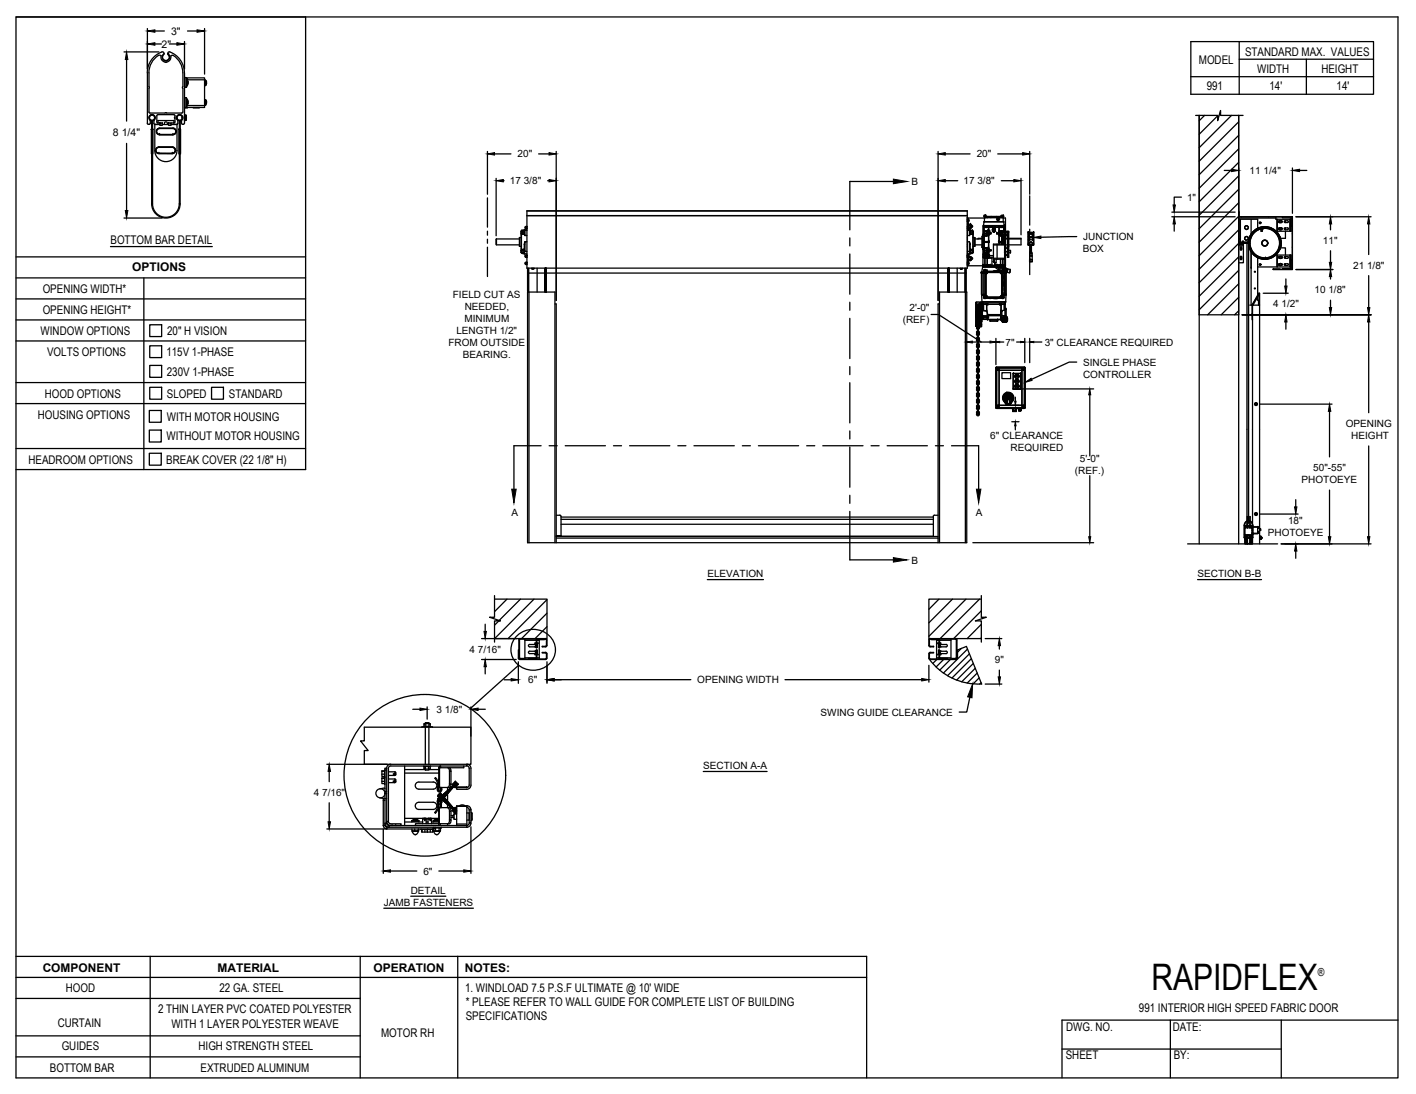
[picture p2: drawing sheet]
<svg xmlns="http://www.w3.org/2000/svg" width="279mm" height="216mm" viewBox="0 0 279 216" stroke-linecap="round" stroke-linejoin="round" font-family="sans-serif">
<defs><g id="words">
<text font-size="7.2" x="227.2" y="195.5">RAPIDFLEX</text>
<g font-size="2.4">
<text x="245.7" y="11.1">STANDARD MAX. VALUES</text>
<text x="236.6" y="12.7">MODEL</text>
<text x="238.1" y="17.8">991</text>
<text x="248.1" y="14.4">WIDTH</text>
<text x="250.5" y="17.8">14'</text>
<text x="260.7" y="14.4">HEIGHT</text>
<text x="263.7" y="17.8">14'</text>
<text x="21.8" y="48.2">BOTTOM BAR DETAIL</text>
<text x="26.1" y="53.6">OPTIONS</text>
<text x="8.4" y="57.8">OPENING WIDTH*</text>
<text x="8.4" y="62">OPENING HEIGHT*</text>
<text x="8" y="66.1">WINDOW OPTIONS</text>
<text x="9.3" y="70.3">VOLTS OPTIONS</text>
<text x="32.8" y="70.3">115V 1-PHASE</text>
<text x="33" y="66.1">20&quot; H VISION</text>
<text x="32.9" y="74.2">230V 1-PHASE</text>
<text x="7.5" y="82.6">HOUSING OPTIONS</text>
<text x="8.8" y="78.5">HOOD OPTIONS</text>
<text x="32.9" y="78.5">SLOPED</text>
<text x="32.9" y="83.1">WITH MOTOR HOUSING</text>
<text x="45.1" y="78.5">STANDARD</text>
<text x="32.9" y="86.9">WITHOUT MOTOR HOUSING</text>
<text x="5.6" y="91.5">HEADROOM OPTIONS</text>
<text x="32.8" y="91.5">BREAK COVER (22 1/8&quot; H)</text>
<text x="8.4" y="191.8">COMPONENT</text>
<text x="42.9" y="191.7">MATERIAL</text>
<text x="73.7" y="191.8">OPERATION</text>
<text x="91.7" y="191.8">NOTES:</text>
<text x="13" y="195.8">HOOD</text>
<text x="43.3" y="195.7">22 GA. STEEL</text>
<text x="91.8" y="195.7">1. WINDLOAD 7.5 P.S.F ULTIMATE @ 10' WIDE</text>
<text x="11.4" y="202.6">CURTAIN</text>
<text x="31.2" y="200">2 THIN LAYER PVC COATED POLYESTER</text>
<text x="33.8" y="202.8">WITH 1 LAYER POLYESTER WEAVE</text>
<text x="91.9" y="201.4">SPECIFICATIONS</text>
<text x="91.9" y="198.5">* PLEASE REFER TO WALL GUIDE FOR COMPLETE LIST OF BUILDING</text>
<text x="210.4" y="203.6">DWG. NO.</text>
<text x="224.7" y="199.8">991 INTERIOR HIGH SPEED FABRIC DOOR</text>
<text x="231.4" y="203.4">DATE:</text>
<text x="12.2" y="207.3">GUIDES</text>
<text x="39.2" y="207.2">HIGH STRENGTH STEEL</text>
<text x="75.2" y="204.6">MOTOR RH</text>
<text x="210.3" y="209.1">SHEET</text>
<text x="231.6" y="209">BY:</text>
<text x="9.8" y="211.5">BOTTOM BAR</text>
<text x="39.6" y="211.6">EXTRUDED ALUMINUM</text>
</g>
<text font-size="2.2" x="260.1" y="192.6">®</text>
<g font-size="2.1">
<text x="31.9" y="9.4">2&quot;</text>
<text x="33.8" y="6.9">3&quot;</text>
<text x="22.3" y="26.8">8 1/4&quot;</text>
</g>
<g font-size="2">
<text x="102.1" y="31.1">20&quot;</text>
<text x="192.7" y="31.1">20&quot;</text>
<text x="246.6" y="34.3">11 1/4&quot;</text>
<text x="100.6" y="36.4">17 3/8&quot;</text>
<text x="179.9" y="36.6">B</text>
<text x="190.1" y="36.4">17 3/8&quot;</text>
<text x="234.2" y="39.6">1&quot;</text>
<text x="213.7" y="47.4">JUNCTION</text>
<text x="213.7" y="49.8">BOX</text>
<text x="261" y="48.1">11&quot;</text>
<text x="267" y="53">21 1/8&quot;</text>
<text x="89.3" y="58.9">FIELD CUT AS</text>
<text x="259.4" y="57.8">10 1/8&quot;</text>
<text x="90" y="66">LENGTH 1/2&quot;</text>
<text x="91.6" y="63.6">MINIMUM</text>
<text x="91.7" y="61.2">NEEDED,</text>
<text x="178.1" y="63.8">(REF)</text>
<text x="179.5" y="61.4">2'-0&quot;</text>
<text x="251.2" y="60.7">4 1/2&quot;</text>
<text x="88.5" y="68.3">FROM OUTSIDE</text>
<text x="91.4" y="70.7">BEARING.</text>
<text x="198.4" y="68.2">7&quot;</text>
<text x="206.1" y="68.3">3&quot; CLEARANCE REQUIRED</text>
<text x="213.7" y="74.5">CONTROLLER</text>
<text x="213.7" y="72.2">SINGLE PHASE</text>
<text x="195.4" y="86.7">6&quot; CLEARANCE</text>
<text x="199.4" y="89.1">REQUIRED</text>
<text x="265.5" y="84.2">OPENING</text>
<text x="266.6" y="86.6">HEIGHT</text>
<text x="212.1" y="93.6">(REF.)</text>
<text x="213.1" y="91.2">5'-0&quot;</text>
<text x="256.8" y="95.3">PHOTOEYE</text>
<text x="259.1" y="92.9">50&quot;-55&quot;</text>
<text x="100.9" y="101.9">A</text>
<text x="192.6" y="101.9">A</text>
<text x="250.2" y="105.8">PHOTOEYE</text>
<text x="254.1" y="103.5">18&quot;</text>
<text x="139.6" y="114">ELEVATION</text>
<text x="179.9" y="111.3">B</text>
<text x="236.3" y="114">SECTION B-B</text>
<text x="92.7" y="128.8">4 7/16&quot;</text>
<text x="196.3" y="130.9">9&quot;</text>
<text x="104.2" y="134.9">6&quot;</text>
<text x="137.6" y="134.8">OPENING WIDTH</text>
<text x="86.1" y="140.7">3 1/8&quot;</text>
<text x="161.9" y="141.2">SWING GUIDE CLEARANCE</text>
<text x="138.8" y="151.8">SECTION A-A</text>
<text x="61.9" y="157">4 7/16&quot;</text>
<text x="83.5" y="172.6">6&quot;</text>
<text x="75.7" y="178.8">JAMB FASTENERS</text>
<text x="81" y="176.4">DETAIL</text>
</g>
</g></defs>
<!-- layer: ANNOTATIONS -->
<g fill="none" stroke="#000" stroke-width=".25">
<path d="M24.5 10.2h6.8M25 11.7v12.2M29.1 5.6v8M30.6 6.1h1.8M30.6 8.7h1.3M33.4 8.7h1.5M36.4 8.2v5.4M37 6.1h1.9M40.4 5.6v9M25 28.3v13.3M96.2 29.9v8.4M97.6 30.4h3.2"/>
<path d="M97.9 35.2v11.3M99.3 35.7h.2M106.3 30.4h2M108.1 35.7h.2M109.7 29.9v29.4M185.1 29.9v29.4M186.5 35.7h2.5M186.5 30.4h4.9M196.9 30.4h4.9M197.6 35.7h2.4M201.5 35.2v11.1M203.2 29.9v8.4"/>
<path d="M233.1 38.9h-1.4v1.5M241.6 33.6h1.4M244.4 33.1v9M255 33.1v9M256.4 33.6h1.5M24.5 43h7.5M212.4 46.7l-7 .1M231.2 42.8h12.5M231.2 41.9h12.5M231.7 44.2v1.4M249.3 57.9h4.9M253.7 55.1v1.4"/>
<path d="M255.7 53.2h7.3M255.7 42.8h14.8M262.5 44.2v1.2M262.5 49.5v2.3M262.5 54.6v.5M262.5 59.2v1.5M270.1 44.2v6M270.1 54.4v6.3M183.7 62.1h1.5l8.4 5.4M191.9 67.5h3.4M196.5 66.8v5.1M197.3 67.5h.8"/>
<path d="M199.6 80h1.5M200 76.8h15.8M200.3 78.4v.8M200.6 67.5h.8M202.2 66.8v4.8M203.2 66.8v4.8M204 67.5h1.6M212.4 71.5h-1.4l-7.5 3.4M215 77.9v12.1M245.1 62.1h25.4M248.5 79.8h14.3M253.7 63.5v1.5"/>
<path d="M270.1 63.5v17.9M199.6 83.2h1.5M200.3 84v.8M215 93.9v12M255.7 98.6v1.4M262.3 81.2v9M262.3 96.7v9.2M270.1 88v17.9M139.6 114.4h11M192 107.1h23.8M236.3 114.4h12.6M248.5 101.5h7.6"/>
<path d="M252.8 107.3h17.7M255.7 108.8v1.4M81.4 140h1.5M84.3 139.5v2.4M92.9 139.5v5.8M94.3 140h1.5M95 126h7M95 130.2h6.9M95.7 123.2v1.4M95.7 131.6v1.4M99.5 134.2h1.4M102.3 130.6v4.3"/>
<path d="M107.9 130.6v4.3M109.3 134.2h1.5M109.3 134.1h27M154.9 134.1h27M183.3 131.3v3.3M191.4 137.6l-.6 2.9h-1.5M194.4 126h3.3M194.4 135h3.3M197.2 127.4v.7M197.2 132.2v1.4M64.5 150.8h11.9M65 152.2v2.1"/>
<path d="M65 158.4v3.8M138.8 152.3h12.6M64.5 163.6h11.8M75.6 163.6v8.8M75.7 179.2h17.7M77 171.9h5.3M81 176.9h7M86.6 171.9h4.9M92.9 163.2v9.2"/>
</g>
<!-- layer: STANDARD MOTOR RH -->
<g fill="none" stroke="#000" stroke-width=".25">
<path d="M235.9 22.8h4.4v1l.5-2v1h4.5M236.6 22.8v84.5M237.7 22.8l-1.1 1M240.3 22.9l-3.7 3.6M240.8 22.3l-.2 .2M243 22.8l-6.4 6.3M244.4 22.8v84.5M244.4 24l-7.8 7.8M244.4 26.7l-7.8 7.8M244.4 29.4l-7.8 7.7M244.4 32l-7.8 7.8M244.4 34.7l-7.8 7.8"/>
<path d="M244.4 37.4l-7.8 7.7M98 47.2v1.1zM102.5 48.5v.1M102.5 46.9v1.7M102.5 46.9h.1M102.8 49.4v.4l.2 .1M102.8 45.6h.2M102.8 45.6v.5M102.8 46.1h.2M102.8 49.4h.2M102.8 46.9h-.3v1.7h.3M102.8 49.4v.5"/>
<path d="M102.9 46.2v3M102.9 46.2h.6M102.9 49.2h.1M103 45.5h.1M103 45.5v.1M103 46.1v.1M103 46.2h.1M103 49.3v.7M103 50h.1M103 45.6v.4h.4M103 49.4v.4M103 46v.1"/>
<path d="M103 45.6h.4M103 50h.4M103.4 50h.1M103.4 49.4h-.4v-.2h.4v.8M103.4 49.8h-.4v.2M103.4 45.5h.1M103.4 45.5h-.4v.7M103.4 45.6v.4M103.4 46v.2M103.4 49.2h.1M103.4 45.5v.1M103.4 49.1h.1"/>
<path d="M103.5 48.3l.1-.6-.1 .6M103.5 46.3l.1 .2h.4M103.5 48.3h.1M103.5 48.3l-.1 1.8 .1-1.8M103.5 46.2v.1M103.5 46.2h.1M103.5 46.2l-.1-.8 .1 .9M103.5 50l.1 .1M103.6 49.6h-.1M103.6 45.4h-.1M103.6 45.4l-.1 .1M103.6 50.1h.4"/>
<path d="M103.6 45.5h.4M103.6 52.1h.1M103.6 50.7h.1M103.6 45h.1M103.7 51.9h.1M103.7 52.1h.1M103.7 51.9h-.1M103.7 50.4h.1M103.7 50.7h.1M103.7 50.4l-.1 .1M103.7 44.8h.1M103.7 45h.1"/>
<path d="M103.7 44.8h-.1M103.7 44.8v.2M103.7 50.4v.3M103.7 51.9v.2M103.8 50.7v.1l.2-.1M103.8 51.9h.1v.2h-.1zM103.8 52.1v.1h.1v-.1M103.8 44.8v.2h.2l-.2-.3h.2l-.1 .1M103.8 45v.1M103.8 50.3v.5M103.8 51.8v.4M103.8 44.7v.4"/>
<path d="M103.9 50.3l.1 .4M103.9 50.4l-.1 .1v.2h.1M103.9 50.3l-.1 .1M103.9 51.8h.1M103.9 51.8l-.1 .1M103.9 45l-.1 .1M103.9 50.3l.1 .1M103.9 44.7h.1M104 51.8l-.1 .1M104 47.7h-.4v1.9h.4M104 45.4h-.4v1.1l-.1-.3M104 41.6h86.9v11.3h-86.9z"/>
<path d="M104 42.6h86.9M104 42.5h86.9M104 50.8h-.1M104 52.2h-.1M104 45.1h-.1M104.1 52.9v4.6h.1M104.1 53.9h86.5M104.2 52.9v4.7M104.3 52.9v4.7M104.4 57.6v49.5M104.9 52.9h.5M105 53v.1h.3v-.1"/>
<path d="M105.2 53v.1M106 52.9v4.7M107.6 57.6v-4.7v4.7M107.7 57.6v-4.7v4.7M107.7 52.9v4.7M107.7 52.9v4.7v-4.7M107.8 52.9v4.7v-4.7M109.5 60h.2v47.1M185.4 60h-.3v47.1M187.1 52.9v4.7v-4.7M187.2 52.9v4.7v-4.7M187.2 57.6v-4.7v4.7"/>
<path d="M187.3 57.6v-4.7v4.7M188.9 52.9v4.7M189.5 52.9h.4M189.5 53v.1h.4v-.1M189.7 53v.1M190.4 52.9v4.7M190.5 57.6v49.5M190.5 52.9v4.7M190.6 52.9v4.7M190.9 42.9v9.6M190.9 50.4v.3h.2l-.2-.4h.2v.2M190.9 50.7v.1"/>
<path d="M190.9 47.2h.1M190.9 43h3.3M190.9 48.3h.1M190.9 48.7h.1M190.9 50.4h.1M190.9 46.8h.1M190.9 52.5h3M190.9 45.5h.4v1l.1-1.1v.8M190.9 43.3h.2zM190.9 47.7h.4v2.4h-.4M190.9 45.4h.4M190.9 52.2h.1"/>
<path d="M190.9 43.7v.1M190.9 45.1h.1M190.9 49.6h.4M190.9 51.9v.2h.2v-.2l-.2-.1h.2v.1M190.9 52.1v.1h.2M190.9 51.8h.1M190.9 43.4v.2M190.9 44.8v-.1l.2 .1M190.9 45v.1M190.9 50.3h.1M190.9 43.3h.1M190.9 44.7h.1"/>
<path d="M190.9 50.3v.1M191.1 44.2v.6l.1-.3M191.1 43v2.4M191.1 50.1v.2M191.1 52.2v.3M191.1 52.1v.1M191.1 51.8h.1M191.1 43.4v.3M191.1 43.6h-.2v.2M191.1 45h-.2v-.2l.2 .1v.2h-.2M191.1 50.7v.1M191.1 50.3h.1"/>
<path d="M191.1 51.8v.4M191.1 43.3v.4M191.1 50.3v.5M191.1 43.7l-.2 .1M191.1 50.8h-.2M191.1 51.9h.1M191.1 52.1h.1M191.1 50.4h.1M191.1 50.7h.1M191.1 44.8h.1M191.1 45h.1M191.1 43.4h.1"/>
<path d="M191.1 50.8v1M191.1 43.6h.1M191.1 52.2h.1M191.1 43.7v.1M191.1 44.3h.4l.1 .1-.4 .1zM191.1 50.7l.1 .1M191.1 44.8v.2M191.1 50.4v.3M191.1 43.4v.2M191.1 51.9v.2M191.1 50.4v1.1M191.1 51.4h.1"/>
<path d="M191.2 45.1l-.1 .1M191.2 50.8v.4h.3v-.4M191.2 51.2v.2h.3v-.2M191.2 51.4h.1M191.2 50.6l.4 .1-.1 .1h-.3M191.2 44.3h-.1M191.3 45.4h.1M191.3 49.6h.1M191.3 45.4v.1M191.3 50v.1M191.3 46.2h.1M191.3 48.3h.1"/>
<path d="M191.3 48.3l.1 1.8-.1-1M191.3 46.2l.1 .1M191.4 48.3l-.1-.6v.6M191.4 46.3l-.1 .2h-.4M191.4 48.3h-.1M191.4 46.2h.6M191.4 46.2v.1M191.4 48.3v.8M191.4 45.5h.1M191.4 45.5l.1 .1M191.4 45.5h.5M191.4 49.2v.1"/>
<path d="M191.4 46.2h.1M191.4 50h.1M191.5 45.5h-.1M191.5 49.2h.3l.1 .2h-.4zM191.5 45.6h.3v.4h-.3zM191.5 46v.2M191.5 49.4v.4M191.5 49.8v.2M191.5 44.5v.4h-.3M191.5 44.3h.1M191.5 44.9v.2l-.4-.1M191.5 51.4h.1"/>
<path d="M191.5 44.3v.8M191.5 50.7v.7M191.6 44.5h.1M191.6 50.8h.1M191.7 44.5v.4M191.7 50.8v.4M191.7 44.9h.1M191.7 44.5l.2 .2-.2 .2zM191.7 50.8l.2 .2-.2 .2zM191.7 44.9h-.1M191.7 51.2h-.1M191.8 46l.1 .1"/>
<path d="M191.8 49.4v.4h-.3M191.8 49.8v.2h-.3M191.8 49.2v.8M191.8 49.2h.1M191.8 49.2h.2M191.9 45.5h.1M191.9 45.5l-.1 .1M191.9 45.5l-.1 .7 .1-.1M191.9 45.6h.1M191.9 46.1h.1M191.9 49.4h.1M191.9 49.9h.1"/>
<path d="M191.9 46.2l.1 .1M192 46.2v3M192 49.2h-.1M192 46.9h.3M192 45.6v.1M192 49.4h.1M192 45.6v.5M192 46.3v2.9M192 49.4v.5M192 46.1h.1M192 49.8v.1M192.3 46.9v1.7"/>
<path d="M192.3 46.9v1.7h-.3M192.4 47.2h1.4M192.4 48.3h1.4M192.6 59.7v2.4M192.6 59.7h.1M192.6 59.7v4.7M192.6 59.7l.1 4.6M192.7 59.9h.1l.1 .4M193.3 59.9l-.3 .5M193.3 59.9h.1M193.3 59.9v4.3M193.4 59.9v4.3z"/>
<path d="M193.4 59.9v.2M193.4 59.9l.1 .2M193.4 59.9h.1M193.4 59.9h.1v.2M193.5 59.6l.2 .5M193.5 59.6l-.9 .1M193.5 59.6l.2 .1v.3M193.7 53.9h.1M193.7 53.9h.5M193.7 58.3l.1 1.3h4.6v-.1M193.7 53.7h.4M193.7 58.3h.5"/>
<path d="M193.7 53.7v.2M193.7 58.1v.2M193.8 59.5h4.6M193.8 53.9v4.2M193.8 53.9h.1M193.8 48.8v.1M193.8 47h-.8v.2M193.8 48.8h.1M193.8 46.6v2.2M193.8 46.6v2.3M193.8 46.6h.1M193.8 48.9h.1"/>
<path d="M193.9 52.4h.1M193.9 53.9h.1M193.9 52.7h2.5M193.9 52.4h.7h-.6M193.9 52.4v.3M193.9 59.6v1.3M193.9 52.7l-.2 1M193.9 52.6v.1M193.9 52.7h.1M194 50.3h.1M194 50.8h.1M194 46.2v3"/>
<path d="M194 50.9h.2M194 52.4v.1M194 52.4h.1M194 52.5h1.4M194 53.9h.1M194 52.5h.1M194 53.9v4.2M194 52.4h-.1M194 52.5h1.3M194 44.5h4.2M194 52.3v.2M194.1 52.5h.1"/>
<path d="M194.1 53.3h.1M194.1 58.3h.1M194.1 50.2v.4M194.1 50.7h.1M194.1 50.6v.2M194.1 50.7l.1 .1M194.1 44.9h.1M194.1 49v1M194.1 49v1.2M194.1 50.6v.1M194.1 45.6v.9M194.1 45.6l.7 .1v.5"/>
<path d="M194.1 45.7l.7 .1M194.1 50.8l.1 .1M194.1 44.8v4.2M194.1 45.8v.5zM194.1 50.2h.1M194.1 50h.1M194.1 49.2v.4zM194.1 49.9h.1M194.1 50v.2M194.1 45.7h.5M194.1 46.4h.5M194.1 49.1h.5"/>
<path d="M194.1 58.7l.1 .1M194.1 58.8h.3l-.2 .1M194.1 50.9h.2M194.1 58.8h.1M194.1 43.8l-.1 .7M194.1 43.8h4M194.1 49.4h.5M194.1 46.1h.5M194.1 44.8h.2M194.2 53.9h.1M194.2 50.9h.2M194.2 50.8h.1"/>
<path d="M194.2 44.9l-.1 .7M194.2 46.4l-.1 2.6 .7 .2M194.2 47.8h.1M194.2 47.7h.1M194.2 46.6h.1M194.2 48.9h.1M194.2 45.6h.1M194.2 50h.1M194.2 50.1h.1M194.2 49.9h-.1M194.2 49.9h.1M194.2 44.9h.1"/>
<path d="M194.2 49.9l-.1 .1M194.2 50.7h.1M194.2 50v.1M194.2 44.9h.4M194.2 42.7v.2h.3M194.2 42.7h.1M194.2 42.7h.2M194.2 47.8h.9M194.2 47.7l.8 .1M194.2 46.5v.1M194.2 48.9l.6 .1v.5M194.2 47.8h.8"/>
<path d="M194.2 58.9h.1M194.2 44.6v.3M194.2 47.8v1.1M194.2 42.6h.1M194.2 46.6v1.1h.9M194.2 42.6h.3M194.2 42.6v.1M194.2 46.6h.4M194.2 53.3h.2M194.2 58.3h-.1v.4h.2M194.2 53.2h.2zM194.2 43.8v-.8h3.8v.8"/>
<path d="M194.2 53.2v.1M194.2 53.7v.2M194.2 58.1v.2M194.3 50.8h.1M194.3 58.8l-.1 .1M194.3 50.1l-.1 .1M194.3 42.9v.1M194.3 58.9h.2M194.3 58.6l.3 .3M194.3 53.3v.4h-.2v-.4h.7M194.3 53.7h.1M194.3 58.6h.1"/>
<path d="M194.3 53.8h.1M194.3 53.9h-.6v4.2h.6M194.3 52.3l-.4 .1M194.3 50.9h.1M194.3 50.9v1.4M194.3 58.6v.1M194.3 58.7h.1M194.4 50.9h.1M194.4 44.6v.2h1.5h-.6M194.4 50.9h.3M194.4 50.9v1.5M194.4 53.8l-.1 4.8"/>
<path d="M194.4 42.7v.2M194.4 53.7h3.4v5l-.1 .1h-3.1l-.2-.1zM194.4 53.3h.4v.2M194.4 42.9v.1M194.4 53.2v.1M194.4 54v4.4M194.5 58.9h.1M194.5 58.8v.1M194.5 42.6h.1M194.5 42.6h-.3M194.5 58.3l.3 .3M194.5 58.4l.1 .1"/>
<path d="M194.5 54h.1M194.5 58.4h.1M194.5 42.6v.1M194.5 42.9v.1M194.5 54v4.4M194.5 42.9h1M194.5 50.1h.1M194.5 50h.1M194.5 50h-.3M194.5 50l.4 .3M194.5 50v.1M194.6 52.5h.1"/>
<path d="M194.6 42.9h-.1M194.6 42.9h.2M194.6 44.8h.2M194.6 53.5l-.3 .3M194.6 53.9l-.1 .1M194.6 54h.1M194.6 58.5l.2 .1M194.6 53.5l3 .1M194.6 58.8l3 .1M194.6 53.5h.1M194.6 44.8h.1M194.6 53.5v.1"/>
<path d="M194.6 52.5h.4M194.6 52.3h.4v.2M194.6 50.8h.1M194.6 52.3l-.3 .1M194.6 52.3v.2M194.6 46.4l-.5 .1M194.6 46.3v-.5h.2v.6h-.2M194.6 49.1h.2v.6h-.2M194.6 49.2v.5M194.6 46.3h.1M194.6 50.7h.2M194.6 46.3v.1"/>
<path d="M194.6 49.7v.1h-.5M194.6 46.3h.2M194.6 49.7h.2M194.6 48.9l.2 .1M194.6 48.9h-.4M194.6 45.6l.2 .1 .1 .3M194.6 46.5l-.4 .1M194.6 48.9l.3 .1M194.7 52.5h-.1M194.7 49.9h-.5M194.7 58.6l.1 .2v-.2M194.7 53.8l-.1 .1"/>
<path d="M194.7 52.5h.1M194.7 42.7h-.3v.2M194.7 42.7v.2M194.7 50.1l.2 .1M194.7 42.7h.9M194.7 44.6h-.7v7.7M194.7 50.9h.1zM194.7 50.2l.2 .1M194.7 44.9h.4M194.8 53.8l-.3 .2M194.8 58.6h2.6M194.8 52.5h-.1"/>
<path d="M194.8 42.9v.1M194.8 42.9h.1M194.8 52.5h.1M194.8 53.8h.1M194.8 58.6h.1M194.8 49.9v.1l-.1-.1M194.8 50.9v1.4M194.8 52.3v.2M194.8 50.9h.1M194.8 50.7h.1M194.8 50.4v.4M194.8 52.3h.1"/>
<path d="M194.8 46.5l-.2 .1M194.8 53.7v.1M194.8 53.8h2.6l.2 .2v4.4l-.2 .2h-2.6l-.2-.2v-4.4zM194.8 53.7h.1M194.8 53.6v.2M194.8 46.2l-.1 .3-.5 .1M194.8 49.5l-.1 .4h-.6M194.8 46.2h.1M194.8 49.5h.1M194.8 49.3h.1M194.8 49.1l.1 .2M194.8 46h.6"/>
<path d="M194.8 46.5h.1M194.8 53.7h2.6M194.8 53.6h2.6M194.8 58.8h2.6M194.9 52.5h.1M194.9 46.1h.1M194.9 49.5h.1M194.9 49.4h.1M194.9 45.6h-.8M194.9 45.6h-.3M194.9 46h.1M194.9 46h.2"/>
<path d="M194.9 49v.1M194.9 45.6h.4M194.9 49.8h.2M194.9 46.5h.2M194.9 46.5h.1M194.9 49h.1M194.9 46.5l-.3 .1M194.9 49.8h.1M194.9 52.5h-.1M194.9 46.3v.1M194.9 49.3h.1M194.9 49.5l-.2 .4"/>
<path d="M194.9 46.2l-.1 .2M194.9 49.4h.2M194.9 46.4l-.1 .1M194.9 49.1h.1M194.9 46.2h.1M194.9 49.5v.1M194.9 50.3h.1M194.9 45.6h.1M194.9 46.4v.1M194.9 49.6v.2M194.9 49.6h.2M194.9 49.1v.2h.2"/>
<path d="M195 50.3h.1M194.9 50.3l-.1 .1M194.9 46.1h.2M194.9 49.3h.2M194.9 46.2v.2M194.9 46.1v.1M194.9 49.3v.1M194.9 46.2h.2M195 47.8h.1h-.9M195 52.5h.1M195 50.9l.7 .1M195.1 50.3h.1"/>
<path d="M195.1 50.2l-.2 .1M195.1 44.9h.1M195.1 49.4l-.2 .1M195.1 46l-.2 .1M195.1 49.3h.1M195.1 49.4h.1M195.1 46.2v1.4M195.1 47.8h.1M195.1 50.2h.1M195.1 45.5l-.2 .1M195.1 47.6h.1M195.1 44.9h-.9v.7h.7"/>
<path d="M195.1 46.2h.1M195.1 49.5h.1M195.1 46.1v.1M195.1 46.1h.4M195.1 49.4h.4M195.1 44.9v.7M195.1 47.8v1.2h-.2M195.1 49.6v.7M195.1 50.9h-.3v1.4M195.1 47.7h-.1M195.1 50.2l.2 .2M195.1 50.2v.1"/>
<path d="M195.1 45.5h.1M195.1 45.5l.2 .1v.4h.2v.2h-.3M195.1 46.5v2.5M195.1 47.6l-.9 .1M195.1 45.5v.1M195.1 49.8h.1M195.1 46.5h.1M195.1 49h.1M195.1 49v.3M195.1 49.5v.1M195.1 46.2v.3M195.1 49.5v.7"/>
<path d="M195.1 58.9h.5M195.1 47.6v.1M195.1 52.5h.1M195.1 50.4h.1M195.1 46.1l.4 .1M195.1 46.1l.1 .1M195.1 49.5h-.2M195.2 49.3h.3v.2h-.3M195.2 49.3h.1M195.2 49.3l.3 .1M195.2 46.2h.1M195.2 47.7h.1"/>
<path d="M195.2 47.7h-.1M195.2 47.8h-.1M195.2 46.2h-.1M195.2 49.5h-.1M195.2 52.3v.2M195.2 52.4h-.2h1.3h-.9M195.2 50.2l-.1 .1M195.2 50.7h.1M195.2 50.4h.8M195.2 50.8v-.4a.19 .19 0 0 0-.2-.1 .19 .19 0 0 0-.2 .1v.4l-.4 .1h1.3v1.4M195.2 50.8h.8M195.3 46h-.1"/>
<path d="M195.3 45.6h.1M195.3 44.8l-.2 .1M195.3 44.8h.1M195.3 44.8v.1M195.3 44.9h-.2v.6M195.3 52.5h.1M195.4 46h-.1M195.4 52.5h.1M195.4 52.4l-.1 .1M195.4 52.4h.1M195.4 52.4v.1h-1.4M195.5 49.5h-.4"/>
<path d="M195.5 49.3v.1M195.5 49.5h.1M195.5 49.5h-.3M195.5 46h.1M195.5 46h-.4M195.5 42.9l1.2 .1M195.6 42.7h1.9M195.6 42.7l-.1 .3M195.7 52.3h-1.1M195.9 44.8v.3M195.9 44.8h.1M195.9 45.1l-.1 .3 .1 .2"/>
<path d="M195.9 44.9h.1M195.9 45.1h.1M195.9 44.9h-.6M195.9 44.9v.2M195.9 58.9h1.1M195.9 45.6l.1 .1M195.9 45.6l.2 .2 .2-.2M196 45.7h.1M196 45.7a.16 .16 0 0 0 .1 .2 .16 .16 0 0 0 .2-.2M196 45.6h.1M196 45.6l-.1 .1M196 51.6l.2 .1"/>
<path d="M196 53.5h.9M196 51.6h.2M196 51h2.4M196 51.6l.2 .1zM196 51.6h.2zM196 45.3l.2 .1zM196.2 51.2v.6h.3l.1-.6M196.2 51.6h-.2M196.3 45.6v.1M196.3 45.6h.1M196.3 51.8v.5M196.3 52.3h.2"/>
<path d="M196.3 52.2a.94 .94 0 0 0 .7 1M196.3 45.7h.1M196.3 44.9v.2M196.3 44.9h.1M196.3 45.1l.1 .3-.1 .2M196.3 45.1h.1M196.3 44.8h.1M196.3 44.8v.1M196.3 44.8l.9 .1M196.3 52.6l-2.4 .1M196.5 51.8v.5M196.5 52.3h1.1"/>
<path d="M196.5 52.2a.71 .71 0 0 0 .6 .7M196.6 52.6l1.7 .1M196.6 52.7h1.7zM196.6 52.7h1.7M196.6 42.7v.2M196.7 46h.1M196.7 46.1v.1M196.7 46.1l.3 .1M196.7 46.1h.5M196.7 46h.5M196.7 48.2v3M196.8 52.4h.1"/>
<path d="M196.8 52.4l.1 .1h1.3v-.1M196.8 52.5h.4M196.8 52.5h.1M196.8 52.4v.1M196.9 52.5h.1M196.9 52.5h1.3M196.9 44.9h.2v1.1M196.9 43.5h.1M196.9 53.5h.1M196.9 43.1a.21 .21 0 0 0-.2 .2 .21 .21 0 0 0 .2 .2M196.9 44.8l-.6 .1M196.9 53.5h-.9"/>
<path d="M197 52.3l.2 .1h-.7h.3M197 43.1a.2 .2 0 0 0-.2 0 .2 .2 0 0 0 0 .3 .2 .2 0 0 0 .2 0M197 46h-.3v.2h.3M197 46.2h.1M197 46h-.3M197 47.8h.1M197 47.7h.1M197.1 52.4l-.1 .1M197.1 43.1h-.2a.17 .17 0 0 0-.1 .2 .17 .17 0 0 0 .1 .1h.2M197.1 46.1h.2M197.1 47.8h-.1M197.1 52.9l.2-.1-.1 .6-.2-.1z"/>
<path d="M197.1 47.6v.1M197.1 46h.1M197.1 46.5v1.3M197.1 47.6l.9 .1M197.1 47.6l.1 .1M197.1 45.7h.1M197.1 44.9h.1M197.1 44.9h1M197.1 46.2h.1M197.1 46h-.1M197.1 45.7h.2M197.1 46.2v.3"/>
<path d="M197.1 47.8v.4M197.1 47.8h.9M197.1 46.2h.2M197.1 46.1v.1M197.1 47.8h.1M197.1 45.9h.2M197.1 45.9v.1M197.2 46h.1M197.2 46.1h.1M197.2 46l.1 .1M197.2 44.9h-.1M197.2 47.8h-.1"/>
<path d="M197.2 44.9l-.1 1M197.2 47.8l-.1 .4M197.2 44.9h.3M197.2 52.5h.4h-.4M197.2 52.5h.1M197.2 53.4h.2M197.2 47.7l.8 .1M197.3 52.3h-.1M197.3 52.5h.1M197.3 52.5h-.1M197.3 46h-.2M197.3 46.2h.1"/>
<path d="M197.3 45.9v.1M197.3 46h.1M197.3 46.1v.1M197.3 45.8v.1M197.3 46.2v.2M197.3 45.8h.1M197.3 46.1h.1M197.3 52.9h.2M197.3 52.3v.2M197.3 46.2l.1 .2M197.3 46.4l.1 .1M197.3 46.4h.1"/>
<path d="M197.3 46.5h-.2l.1 1.2M197.3 53.7l.1 .1M197.3 46.5l.2 .1M197.4 53.6v.2M197.4 53.7h.1M197.4 45.8l-.1 .2M197.4 45.7l-.1 .1M197.4 45.7h.1M197.4 46.5l.1 .1M197.4 52.5h-.1M197.4 46.5h.1M197.4 52.5h.1"/>
<path d="M197.4 51.2v1.1M197.4 53.8l.2 .2M197.4 58.6v.2l.1-.2M197.4 53.8h.1M197.4 58.6h.1M197.4 52.3h.1M197.4 53.4l.1 .1M197.4 46.3h.2M197.5 52.5h-.1M197.5 52.5h.1M197.5 44.8h.1M197.5 44.8v.1"/>
<path d="M197.5 53.8l.1 .1M197.5 42.7h.1M197.5 42.7h.3M197.5 42.7v.2M197.5 44.6h.1M197.5 52.3h.1M197.5 52.3h-.3v.2M197.5 44.6h.7v7.7M197.5 52.3v.2M197.5 45.6l-.2 .1M197.5 52.9l.5-.1-.2 .8M197.5 46.5l.5 .1"/>
<path d="M197.5 45.6l-.1 .1M197.5 52.9l-.1 .5M197.5 45.6h.1M197.5 46.6h.5M197.5 45.6h.6M197.6 52.5h.1M197.6 46.4l.5 .1M197.6 46.4h.5v1.4M197.6 46.3v-.5h-.2v.6h.2M197.6 48.1h.1M197.6 48.2h.1M197.6 48h.1"/>
<path d="M197.6 46.3v.1M197.6 45.7h.5M197.6 46.1h.2M197.6 54h.1M197.6 53.5l.3 .3M197.6 58.4h.1M197.6 53.9l.1 .1M197.6 58.4v.1l.2-.1M197.6 58.5l-.2 .1M197.6 53.5h.1M197.6 44.8v.1M197.6 52.3v.2"/>
<path d="M197.6 53.9v.1M197.6 58.8v.1M197.6 52.5h.6M197.6 52.3h.3M197.6 44.9h.4M197.7 42.9l-.3 .1M197.7 42.9v.1M197.7 42.9h.1M197.7 47.9h.1M197.7 48.1h.1M197.7 48.2h.1M197.7 48h.1"/>
<path d="M197.7 58.3l-.3 .3M197.7 54h.1M197.7 58.4h.1M197.7 54v4.4M197.7 42.6h.1M197.7 47.1h.2zM197.7 47.6h.1M197.7 47.2h.1M197.7 47.3h.1M197.7 47.5h.1M197.7 46.7h.1M197.7 46.7h.2"/>
<path d="M197.7 42.6h.3M197.7 42.6v.1M197.7 47h.1M197.7 46.9h.2l-.2 .1M197.7 46.9v.1M197.7 46.9h.1M197.8 47.3h.1M197.7 46.8h.1M197.7 46.8l.1 .1M197.7 46.8h.2M197.7 47.4v.1M197.7 58.8l.2 .1"/>
<path d="M197.8 46.9h.1M197.8 46.9l-.1 .1M197.8 47h.1M197.8 47.5l-.1 .1M197.8 47.6h.1M197.8 47.1l-.1 .1M197.8 46.8h.1M197.8 47.5l.1-.1-.1 .1M197.8 47.5h.1M197.8 46.8h-.1M197.8 47.2h.1M197.8 47.3v.1"/>
<path d="M197.8 42.9v.1M197.8 54v4.4M197.8 53.8h.1M197.8 42.7v.2M197.8 46.7h.1M197.8 48.2h.1M197.8 48.1h.1M197.8 48h.1M197.8 47.1h.1M197.8 45.8v.5M197.8 46.3h.3M197.8 45.8h.3"/>
<path d="M197.8 53.6l.1 .1h.3M197.8 46.9l.1 .1M197.8 42.7h.2M197.8 47.1l.1 .1M197.8 47.4h.1M197.8 52.8l-.1 .7M197.8 51.2v1.2M197.8 44.8h.2M197.9 44.8l-1.6 .1M197.9 47h-.1M197.9 47h.1M197.9 47.6h.1"/>
<path d="M197.9 47.5v.1M197.9 47.5h.1M197.9 47.6h-.1M197.9 47.2h-.1M197.9 46.8l-.1 .1M197.9 46.8h.1M197.9 44.6v.2M197.9 47.3h-.1M197.9 58.6l-.3 .3M197.9 55.4l.1 .4-.1 .7M197.9 56.5h.1M197.9 55.4h.1"/>
<path d="M197.9 56.7v.7M197.9 54.2v.9M197.9 54.2h.1M197.9 55.1h.1M197.9 57.7v.4M197.9 53.8l-.1 4.8M197.9 53.8h.1M197.9 53.7h.1M197.9 58.6l-.1 .1M197.9 58.3h.2zM197.9 47.2h.1M197.9 47.3l-.1 .1"/>
<path d="M197.9 47.3h.1M197.9 46.7h.1M197.9 48.1h.1M197.9 48.2h.1M197.9 48h.1M197.9 53.9h.6M197.9 52.3l.4 .1M197.9 51.2v1.2M197.9 55.4v1.1M197.9 52.9h.2M197.9 42.9v.1M198 43h.4v2.6"/>
<path d="M198 53.9h.1M198 58.3h.5M198 42.6h.1M198 42.6h-.3M198 42.6v.1M198 53.7v.2M198 58.1v.2M198 47.8h.1M198 46.6h.1M198 47.7h-.9h.1M198 47.6h.1M198 46.6v1.1"/>
<path d="M198 47.8v.4M198 46.5l.1 .1M198 53.7h.2M198 44.6l.1 .2M198 53.9h.5v4.2h-.6M198 42.7h.1M198 44.9h.1M198 42.7v.2h-1.3M198.1 58.8h.1M198.1 58.8h-.3l.2 .1-.1-.1M198.1 44.8v3.4l-.1-.4M198.1 47.8h.1"/>
<path d="M198.1 47.7h.1M198.1 47.7h-.9M198.1 46.6h.1M198.1 44.9l-.1 .7h-.5M198.1 58.7v.1M198.1 47.8h-.1M198.1 43.8l.1 .7M198.1 44.9v.9M198.1 45.8v.7M198.1 45.6h.1M198.1 44.8l-.1 .1M198.1 45.6h-.7l-.1 .4 .1 .5h.6"/>
<path d="M198.1 45.7l-.7 .1M198.1 52.9l-.1 .8zM198.1 60v.1M198.1 52.5h.1M198.1 58.3v.4h-.2M198.1 53.7h.1M198.2 52.5h.1M198.2 44.5h.1M198.2 52.9h.1M198.2 52.4h.1M198.2 52.4h-.6h.7M198.2 52.3v.2"/>
<path d="M198.2 53.9h.1M198.2 53.9v4.2M198.2 49.9h.1M198.2 49.4h.1M198.2 53.7h.2M198.2 53.7h.1M198.2 48.2v3h-2.2v-3h2.4M198.2 50.9h.1M198.2 49.8h.1M198.2 49.6h.1M198.2 49.5h.1M198.2 45.5h.2v5.7h-.2"/>
<path d="M198.2 45.6h.3l-.1 1M198.2 50h.2M198.2 48.1h.2M198.3 49.9h.1M198.3 49.4h.1M198.3 52.4h.1M198.3 52.4h-.1M198.3 52.6v.1M198.3 59.6v.3zM198.3 59.8h.1M198.3 59.6v.4M198.3 53.9h.1"/>
<path d="M198.3 52.7h.1M198.3 52.4v.3M198.3 52.7l.1 .2M198.4 49.4h-.2v.3M198.4 49.7h.2zM198.4 48.9l.4 .1M198.4 47.2h.4M198.4 47h.4M198.4 52.9l-.3 .8M198.4 52.9l.1 .1M198.4 50.4h.4M198.4 52.9l-.2 .8"/>
<path d="M198.4 50.4l-.1 2.1M198.4 46.6v.4M198.4 48.3v.6M198.4 53.9h.1M198.4 53.9v4.2M198.5 45.7h.3v.3h-.3M198.5 48.9v.1M198.5 53.9h.1M198.5 58.1l-.1 1.4M198.5 58.3h.1M198.5 53.8v.1M198.5 53.7l.2-.7-.2-.1v.9"/>
<path d="M198.5 53.7v.1M198.6 50.4h.1M198.6 53l-.1 .8M198.7 50.4h.1M198.7 53.1h.1l-.1 .6h-.1M198.7 53.7h.1M198.8 46v.4h-.3M198.8 46.4v.1h-.3M198.8 48.6h.3M198.8 45.7v5.1h.3v-5.1l-.1 5M198.8 45.7l.1 5.1M198.8 48.3h-2.8"/>
<path d="M198.8 45.7h.1M198.8 53.2h.1M198.8 45.9h.1M198.9 50.8h.1M198.9 50.3l.1 .1zM198.9 50.3h.1M198.9 50.4h.1M198.9 50.5h.1h-.1M198.9 50.5h.1M198.9 50.7h.1zM198.9 50.7h.1M198.9 50.8h.1z"/>
<path d="M198.9 49.7h.1M198.9 49.4h.1h-.1M198.9 49.4h.1M198.9 49.9h.1M198.9 49.2h.1h-.1M198.9 49.2h.1M198.9 49.2h.1zM198.9 50.1h.1M198.9 49h.1h-.1M198.9 49h.1M198.9 48.8h.1zM198.9 48.8h.1"/>
<path d="M198.9 48.7h.1M198.9 48.6h.1zM198.9 45.7h.1M198.9 46h.1M198.9 53.1l.4 .1-.1 .6h-.4zM199 50.8h.1M199 50.5h-.1M199 50.6l-.1 .1M199 50.7h-.1h.1M199 49.4h-.1h.1M199 49.9h-.1h.1M199 50.1h-.1h.1"/>
<path d="M199 48.7h.1M199 45.9h.1M199 49.6l-.1 .1M199.1 47.2h2.4M199.1 47h2.4v1.3h-2.4M199.1 49.4h.3M199.3 53.3l-.1 .4M199.4 49.4v.5h-.3M199.4 49.4h.1M244.4 42.8h10.6v10.4h-3.8M244.4 41.9l.1 .8-7.9 7.8M244.4 40l-7.8 7.8"/>
<path d="M244.4 45.4l-7.8 7.7M244.4 48l-7.8 7.8M244.4 50.7l-7.8 7.8M244.4 53.4l-7.8 7.7M244.4 56l-6.1 6.1M244.4 58.7l-3.4 3.4M244.4 48.1h.9M244.4 43h7.4M244.4 43.3h3.8v1.8M244.4 48.3h.9M244.4 48.5h.9M244.4 41.9h.1"/>
<path d="M244.5 47.2h.1M244.5 43.3l.1 4.7M244.5 47.9l1.8 .1M244.5 48h.1M244.5 47.9h.1M244.5 47.9h.6M244.7 51.1l.2 .2 .1-.2M244.7 51.1v-.4l.2-.1 .1 .5M244.8 43.3v4.6M244.8 48.7l.2 .1-.1 .6-.2-.2zM245 49v.1M245 50.9v.1"/>
<path d="M245 42.8h.1M245.1 47.8h.1M245.1 47.9h.1M245.1 47.8h.2M245.1 47.8v.1M245.2 47.8l-.1 .2M245.2 47.8h.2h-.2M245.2 47.9h.1M245.2 47.8l1.1 .1h-1.1M245.2 47.8l.1 .1M245.2 47.8h.1M245.2 47.9h1.1"/>
<path d="M245.2 47.9l-.2 .2M245.2 47.9v.1M245.3 47.9h.1M245.3 48h.1M245.3 47.8h.1M245.3 48v3.9h-.9M245.3 47.9v.1M246 48v54.8M246.3 48a3.2 3.2 0 0 1 3.8-3.2 3.2 3.2 0 0 1 2.5 4.2M246.3 47.9h.1M246.3 47.9l-1.1 .1M246.3 48v54.8"/>
<path d="M246.4 48a3.2 3.2 0 0 1 3.7-3.2 3.2 3.2 0 0 1 2.5 4.2M246.4 48h.1M246.6 48h.1M246.8 49l-.1 .1M246.9 46.3h.1M246.9 52.9h.1M246.9 43.3v2.9M246.9 46.4h.1M246.9 46.8v.1M246.9 49v.1M246.9 49.6h.1M246.9 49.7v10.5"/>
<path d="M248.2 58.6v.7h.2M248.2 45.1h.1M248.2 52.7h6.6M248.2 45.1v.1M248.2 45.4h.1M248.2 50.5v.1M248.2 50.8v7.4M248.2 57.9h.3v49.4M248.3 59.3v.9M248.3 58.1l-1.1 2M248.4 59.6h.1M248.4 59.9h.1"/>
<path d="M248.4 57.9v2.3M248.8 45.1l.4 .1M248.8 45.6h.3M248.8 45.3v.3M248.9 45.2a2.91 2.91 0 0 1 3.5 3.3 2.91 2.91 0 0 1-4.5 1.8 2.91 2.91 0 0 1 .2-4.9l.6-.2M248.9 45.1l.1 .2M248.9 45.1l-.1 .2h.4v-.1h-.2M249.1 45.3v.3M249.2 45.2h.1M249.5 45h.1M249.7 50.9h.1M250.3 50.8l-.2 .3"/>
<path d="M250.4 42.8h-.1M250.7 45.1l-.1 .1M251.2 53.1v.1M251.2 53.1h1.4zM251.2 53.2h.1M251.8 42.8v.5h3M251.9 52.7v-2.4h2.9v2.6M252 43.3v2.3M252 50.3v2.4M252.3 47h.1M252.3 48.9h.1M252.4 45l-.2 .1 .3 .2"/>
<path d="M252.4 45h.1M252.4 51h.2M252.5 43.6h.1M252.5 43.6l-.3 .1 .3 .2M252.5 52l-.3 .2 .3 .2M252.5 50.7l.1 .3 .3-.2M252.5 50.7l.3-.1 .1 .2M252.5 50.7l.1 .3M252.5 49h.1M252.5 50.7h.1M252.5 49a3.2 3.2 0 0 0-3.5-4.1 3.2 3.2 0 0 0-2 5 3.2 3.2 0 0 0 5.4-.5l.2-.4M252.5 49.1l-.1 .2"/>
<path d="M252.5 49a3.2 3.2 0 0 0-3.4-4.2 3.2 3.2 0 0 0-2.1 5.1 3.2 3.2 0 0 0 5.4-.6M252.6 49h.1M252.6 50.6l-.3 .1 .1 .3M252.6 47h.1M252.6 48.9h.1M252.6 49a3.2 3.2 0 0 1-5.1 1.5 3.2 3.2 0 0 1 .6-5.3 3.2 3.2 0 0 1 4.7 2.6l-.2 1.2M252.6 49.1l-.1 .2M252.7 48.5l-.3 .2M252.7 48.9h.9v1.4M252.8 52l.2 .2-.2 .2M252.8 43.6l.2 .1-.2 .2M252.8 45h.1"/>
<path d="M252.8 45l-.2-.1-.2 .3 .2 .1 .2-.1M252.8 45v.2M252.8 50.6l.2 .2-.1 .2v-.1M252.8 43.6h-.3v.3M252.8 43.6v.3h-.3M252.8 45a.22 .22 0 0 0-.3 0 .22 .22 0 0 0 0 .4 .22 .22 0 0 0 .3-.1M252.8 45v.3M252.8 43.6h.1M252.8 50.7h.1M252.9 45l.1 .1-.2 .2M252.9 50.9a.2 .2 0 0 0-.2-.3 .2 .2 0 0 0-.1 .3M252.9 50.9l-.1 .1-.2-.1"/>
<path d="M253 42.8h.1M253 42.8l.1 .2h1.6M253.6 45l-.2 .1 .2 .2M253.6 50.6l-.2 .2 .2 .2M253.6 43.6l-.2 .1 .2 .2M253.6 52l-.2 .2 .2 .2M253.6 50.6l.6 .1-.1 .3M253.6 43.6h.5l.1 .1-.1 .2h-.5M253.6 52h.5l.1 .2-.1 .2h-.5M253.6 45h.5M253.6 51h.5M253.6 43.6v.3"/>
<path d="M253.6 45v.3M253.6 45.6v1.4h-.9M253.6 50.6v.4M253.6 52v.4M254.1 45l.1 .3h-.6M254.5 43.3v2.3M254.5 50.3v2.4M254.6 43.3v2.3M254.6 50.3v2.4M254.7 43.3v2.3M254.7 50.3v2.4M254.7 52.9l-1.6 .1-.1 .2"/>
<path d="M254.8 43v2.6h-2.9v-2.3M254.8 44.6v.1M254.8 51.3h.1M254.8 51.3h.1v1.9M254.9 42.8v1.9h-.1M255 42.8h-10.6M255 42.8v10.4h-3.8M255 46.1h.1M255 48.8h.1M192.6 64.3v.1M192.6 64.3h.1M192.6 62v2.3"/>
<path d="M192.6 61.4v.5M192.6 62.7h.1M192.6 62.4v-.2v.5M192.6 61.8v.1M192.6 64.4h.1M192.6 64.4l.1 .1M192.7 64.3l-.1 .1M192.7 64.3h.1M192.7 72l.2 .3M192.7 73.3l.2 .2M192.7 79.3l.2 .3M192.7 63.1v.4l.2 .3"/>
<path d="M192.7 61.9v.3l.2 .3M192.7 74.1v.4l.2 .2M192.7 76.5v.4l.2 .3M192.8 64.1h.1M192.8 64.5h.3M192.8 63.1l.1 .5M192.8 61.9l.1 .4M192.8 74.1l.1 .5M192.8 76.5l.1 .5M192.8 72l.1 .1M192.8 73.3l.1 .1M192.8 79.3l.1 .1"/>
<path d="M192.9 60.3v.1M192.9 63.8h.1M192.9 63.8l-.1 .3M192.9 65.3l-.2 .1v.6l.2 .2M192.9 64.1l-.2 .3v.5l.2 .1M192.9 62.8l-.2 .3M192.9 61.6l-.2 .3M192.9 60.4l-.2 .3v.5l.2 .1M192.9 66.5l-.2 .1v.6l.2 .2M192.9 67.7l-.2 .1v.6l.2 .3M192.9 69l-.2 .1v.5l.2 .3M192.9 70.2l-.2 .1v.5l.2 .3"/>
<path d="M192.9 71.4l-.2 .3v.4M192.9 72.6l-.2 .3v.4M192.9 73.8l-.2 .3M192.9 75l-.2 .1v.6l.2 .3M192.9 76.3l-.2 .2M192.9 77.5l-.2 .1v.5l.3 .3 .3-.3-.1-.5-.2-.1M192.9 78.7l-.2 .3v.4M192.9 79.9l-.2 .3v.4M192.9 60.4h.1M192.9 64.3l.1-.8v.8M192.9 63.1l.1-.9v.9M192.9 60.6l.1-.5v.5"/>
<path d="M192.9 70.9l.1 .8v-.8M192.9 69.6v.8M192.9 63.1h.1M192.9 60.6h.1M192.9 70.4h.1M192.9 69.6h.1M192.9 70.9h.1M192.9 78.9h.1M192.9 78.2h.1M192.9 65.5v.6M192.9 63l-.1 .1M192.9 61.8l-.1 .1"/>
<path d="M192.9 60.6v.5M192.9 66.7v.6M192.9 67.9v.6M192.9 69.2v.5M192.9 70.4v.5M192.9 71.6l-.1 .5M192.9 72.8l-.1 .5M192.9 74l-.1 .1M192.9 75.2v.6M192.9 76.4l-.1 .1M192.9 77.7v1.3M192.9 78.9l-.1 .5"/>
<path d="M192.9 64.7l.1 .1v.8zM192.9 61l.1 .1v.8zM192.9 65.9l.1 .1v.8zM192.9 67.1l.1 .1v.8zM192.9 68.4h.1v.9zM192.9 72l.1 .1v.8zM192.9 73.2l.1 .1v.8zM192.9 74.4l.1 .1v.9zM192.9 75.7h.1v.9zM192.9 76.9h.1v.9zM192.9 79.3l.1 .1v.8zM193 63.2v.3"/>
<path d="M193 60.7v.3M193 61.9v.3M193 65.5l.1 .1M193 63l.1 .1M193 61.8l.1 .1M193 60.6l.1 .1M193 66.7l.1 .1M193 67.9l.1 .1M193 69.2h.1M193 70.4l.1 .1M193 71.6l.1 .1M193 72.8l.1 .1"/>
<path d="M193 74l.1 .1M193 75.2l.1 .1M193 76.4l.1 .1M193 77.7l.1 .1M193 78.9l.1 .1M193 63.8h.1M193 60.4h.1M193 69.6v.8M193 65.3l.2 .1 .1 .6-.3 .2M193 64.1l.3 .3v.3l-.3 .3M193 62.8l.3 .3M193 61.6l.3 .3"/>
<path d="M193 60.4l.3 .3M193 66.5l.2 .1 .1 .6-.3 .2M193 67.7a.61 .61 0 0 1 .2 .9l-.2 .1M193 69a.61 .61 0 0 1 .2 .8l-.2 .1M193 70.2l.2 .1 .1 .5-.3 .3M193 71.4l.3 .3v.4M193 72.6l.3 .3v.4M193 73.8l.3 .3M193 75l.2 .1 .1 .6-.3 .3M193 76.3l.3 .2M193 78.7l.3 .3v.4M193 79.9l.3 .3v.4"/>
<path d="M193.1 63.8v.3M193.1 63.8h.1M193.1 66l-.1 .1M193.1 64.4l-.2-.1v.5M193.1 64.7l-.1 .1M193.1 63.5l-.1 .1M193.1 62.2l-.1 .1M193.1 61l-.1 .1M193.1 67.2l-.1 .1M193.1 68.4l-.1 .1M193.1 69.6l-.1 .1M193.1 70.8l-.1 .1"/>
<path d="M193.1 72l-.1 .1M193.1 73.3l-.1 .1M193.1 74.5l-.1 .1M193.1 75.7l-.1 .1M193.1 76.9l-.1 .1M193.1 78.1l-.1 .9M193.1 79.3l-.1 .1M193.1 64.1h.1M193.1 60.7v.3M193.1 61.9v.4M193.1 63.1v.4M193.1 64.4v.3"/>
<path d="M193.1 65.6v.4M193.1 66.8v.4M193.1 68v.4M193.1 69.3v.3M193.1 70.5v.3M193.1 71.7v.4M193.1 72.9v.4M193.1 74.1v.4M193.1 75.3v.4M193.1 76.5v.4M193.1 77.8v.3M193.1 79v.4"/>
<path d="M193.2 64.3h.1M193.3 62.8h.1M193.3 64.3h.1M193.3 63.1v.4l-.3 .3M193.3 61.9v.3l-.3 .3M193.3 60.6v.4l-.3 .3M193.3 74.1v.4l-.3 .2M193.3 76.5v.4l-.3 .3M193.3 64.5h.2M193.3 62.5h.1M193.3 64h.1M193.3 72l-.3 .3"/>
<path d="M193.3 73.3l-.3 .2M193.3 79.3l-.3 .3M193.4 60.5v.4zM193.4 62.1h.1M193.4 61.8h.1M193.4 61.9h.1M193.4 64.1l-.1 .2M193.4 64.1h.1M193.4 60.6h.1M193.4 63.5h.1M193.4 62.5h.1M193.4 60l-.1-.2v4.5"/>
<path d="M193.4 60v4.1M193.4 60h.1M193.4 64v.2M193.4 60.1h.1M193.4 62.3v.2v-.1M193.4 61.4v-.2v.3M193.4 63.1v.4v-.4M193.4 63.2v.4M193.5 64l-.1 .2M193.5 64v.2h-.1M193.5 60.1h.2v3.9h-.2zM193.5 62.5v1.5"/>
<path d="M193.5 62.1v1.9M193.5 61.6l-.1-1.5 .1 2M193.7 64l-.2 .5M193.7 61.2h.1M193.7 60.7h.1M193.7 62.9h.1M193.7 63.4h.1M193.7 64.1v.3l-.2 .1M193.7 61.2v1.7M193.7 61.1v1.9M193.7 60.7v.5M193.7 62.9v.5"/>
<path d="M193.8 62.7h.1M193.8 61.2l.1 1.2M193.8 61.2l.3 .1 .6 .1M193.8 61.2v.2M193.8 62.6l.1 .1M193.8 62.7v.3h1M193.8 62.6h.1M193.9 60h.1M193.9 60h4.4M193.9 61l-.1 .2M193.9 62.4h.9M193.9 62.5h.1"/>
<path d="M193.9 62.4v.2M193.9 62.6h.1M193.9 62.6l.1 .1M193.9 62.5l.1 .2M193.9 62.5v.1M193.9 60l-.1 1.2M194 60h.1M194 62.5h.1M194 62.7h.1M194 62.4h.1M194 62.7h.9M194 62.4v.3"/>
<path d="M194 62.4h-.1l.1 .1M194 62.7l.9 .1M194 62.3h.8M194.1 60v1.3l-.2-.1M194.1 60h.5M194.1 60l.5 .1M194.6 60.1h.1M194.6 60.1h.4M194.7 60.1h.2M194.7 60.1v1.3l-.6-.1M194.7 61.4l.2 .7M194.7 61.4l.1 .7"/>
<path d="M194.7 61.4h.1M194.7 60.1v1.3M194.7 60.1h.1M194.8 63.1h.1M194.8 62.4h.1M194.8 62.3h.1M194.8 62.3v.1M194.8 62.4l.2 .2-.1 .1M194.8 62.1h.1M194.8 62.7h.1M194.8 62.1v.2M194.9 62.3h.1"/>
<path d="M194.9 62.3v-.2h2.6v.2h-2.6M194.9 62.7h.1M194.9 62.7l-.1 .3M194.9 62.8h.1M194.9 60.1h.1M194.9 62.3l.2 .4-.3 .3M194.9 62.3l-.1 .1M195 60.1h-.1M195 60h2.2M195 60v.1M195.3 63.1h.1M195.3 63.1h1.6"/>
<path d="M195.3 63.1l.1 .3M195.4 63.4h1.4M195.4 63.4h.1M196.8 63.4h.1M196.9 63.1h.1M196.9 63.1l-.1 .3M197.2 60.1h.1M197.2 60.1h.4M197.2 60v.1M197.3 60.1h.2M197.3 60.1h.1M197.4 63h.1"/>
<path d="M197.4 63l-2.6 .1M197.5 62.9h.1M197.5 61.4h.1M197.5 62.9l-.1 .1M197.5 60.1h.1M197.5 61.4l.2 .1M197.5 63.1v.1M197.5 60.1v2M197.5 62.3v.6M197.5 62.2h.1M197.5 61.4v.7zM197.5 62.2l.1 .8"/>
<path d="M197.5 62.3h.1M197.5 62.9v.2M197.5 62.9v.3M197.5 63.2h.1M197.5 62.1h.1M197.5 62.1v.1M197.5 62.2v.7h.1M197.5 63.2h.6M197.5 60.1v1.2M197.6 61.4h.1M197.6 61.4v1.6M197.6 61.4v.1"/>
<path d="M197.6 62.7v.3M197.6 62.8h.5M197.6 60.1h-.1M197.6 61.5h.1M197.6 62.9h.1M197.6 63.2l.2 .2M197.6 61.5v.8M197.6 62.3h.1M197.6 62.4h.1M197.6 62.7v.1M197.6 62.8v.1M197.6 62.6h.1"/>
<path d="M197.6 60v.1M197.6 62.3v.1M197.6 60.1h.5M197.6 62.3h.7M197.7 61.5v1.2h.4M197.7 61.5h.1M197.7 61.5h-.1M197.7 62.9h.1M197.7 60h.4M197.7 63.4l.1 .1M197.7 63.3l.2-.1v.2zM197.7 63.2l.1 .2h.1"/>
<path d="M197.8 63.4h.1M197.9 63.4l-.1 .1h.8v-.1M197.9 63.5h.1M197.9 63.2h.1M197.9 63.5h.3M197.9 63.2h.2M197.9 63.5h.6M198 63.5h.1M198.1 62.4v.5zM198.1 62.9v.4zM198.1 63.3h.1M198.1 63.5h.1"/>
<path d="M198.1 63.5h.1h-.1M198.1 62.4h.1M198.1 62.9h.1M198.1 60.1h.2M198.1 60.1v1.1M198.1 63.2h.1M198.1 62.4l.1 .3M198.1 62.4v.9l.1-.1M198.2 63.2h.1M198.2 63.5h.1M198.2 63.4h.1M198.2 62.7l-.1 .2"/>
<path d="M198.2 62.8v.4M198.2 63.4l-.1 .1M198.2 62.8h.1M198.2 62.7h.1M198.2 63.1l.1 .1h-.2M198.2 63.4v.1M198.2 63.1h.1M198.2 63.5h-.1h.1M198.2 60l.1 .1M198.2 60h.1M198.3 63.2h.1M198.3 61l-.1 .2-.7 .1"/>
<path d="M198.3 60.1h.1M198.3 62.8v.4M198.3 63h.1M198.3 61.1h.1M198.3 63.1h.1M198.3 62.4h.2v.5h-.2zM198.3 63.2v.1M198.3 62.6v.6M198.3 63.2h-.1M198.3 63.2l-.2 .1M198.3 63.5h.1M198.3 63.5h.2h-.1"/>
<path d="M198.3 63.5h.2h-.2M198.3 60v1v-.9M198.3 62.9v.4M198.3 63.5h.2M198.4 63.5h.1M198.5 61h.1M198.5 61v1.4M198.5 63.5h.1M198.5 63.5h-.2h.2M198.5 62.9v.4M198.5 62.6l.2 .1zM198.5 63.2l.2 .1-.2 .1"/>
<path d="M198.5 62.9l.2 .2h-.2zM198.5 62.9l.2 .2v.3h-.2M198.5 63.3v.2M198.5 63.1h.1M198.5 62.7h.1M198.5 61.1l-.2-.1v1.4h-.7v.3M198.5 63.2l-.2 .1M198.5 63.2h.1M198.5 62.5h.1v.1M198.5 62.6h.1M198.5 62.9h.1M198.5 62.4v.5"/>
<path d="M198.5 61.1h.1M198.5 61.1v1.3M198.5 62.9v.3M198.6 62.8l-.1 .1M198.6 62.7h.1M198.6 62.8h.1M198.6 63.4h.1M198.6 62.8v.1M198.6 62.9h.1M198.6 62.7v.1M198.6 62.8l.1-.1v.2M198.6 62.5l.1 .1"/>
<path d="M198.6 62.8l.1 .1M198.7 62.7h.1M198.7 62.7l.1 .3M198.7 63h.1M198.7 63l.1 .2-.1 .2M198.7 63.4l-.1 .1M236.6 62.1h7.8M244.4 61.3l-.8 .8M247.1 61.9v.4M247.1 60v.2h-.5M247.1 60l1.2-2 .1 .1-1.1 2.1-.1-.1M247.1 60.3v2.8"/>
<path d="M247.2 60.1l-.1 .1M247.2 60.1v.1M248.5 60.2h-1.4v24.5M192.7 80.6l.2 .2M192.8 80.6l.1 .1M192.9 81.1l-.2 .1v.6l.3 .3 .3-.3-.1-.6-.2-.1M192.9 80.1l-.1 .5M192.9 81.3l-.1 .5 .2 .1 .1-.1M192.9 80.5l.1 .1v.8zM193 80.1l.1 .1M193 81.3l.1 .1M193.1 80.6l-.1 .1"/>
<path d="M193.1 80.2v.4M193.1 81.4v.4M193.3 80.6l-.3 .2M247.1 84.7v18.6M97.6 118.2h10.3v7.8h-10.3M97.6 117.5v4.3h-1l2.1 .7h-1.1v4.2M100 118.2l-2.4 2.5M102.7 118.2l-4.2 4.2M105.4 118.2l-7.8 7.8M107.9 118.3l-7.7 7.7M109.5 107.1v-49.5h-5.4v49.5h86.7v-49.5h-5.4v49.5M109.7 101.7h.8l.2 .2v4h73.5v-4"/>
<path d="M109.7 105.9h1M109.7 105.8h74.5M109.7 106.2h75.4M109.7 105.7h1M110.7 103.5h73.5M110.7 102.5h73.5M110.7 102h73.5M184.2 105.9h.9M185.1 101.7h-.7l-.2 .2M185.3 118.2l-2 2M187.9 118.2l-4.6 4.7M190.6 118.2l-7.3 7.4"/>
<path d="M193.3 118.2l-7.8 7.8M193.6 118.2h-10.3v7.8h10.3M193.6 117.5v4.3h1l-2.1 .7h1.1v4.2M234.3 107.3h17.8M245.5 106.1h.1M245.5 103.7v2.4M245.5 105.5l.8 .1M245.6 103.7l.1-.5 .3-.3 .3 .3 .4-.3 .4 .6v.2h-1.4v.5M245.6 104.3v1.3M245.6 103.7v.7M245.6 106.1h-.1M245.7 105.5l1.4 .1"/>
<path d="M245.7 106.5v.8M245.7 103.9h1.4M245.7 105.9l-.1-.1 .1-.1 .1 .1-.1 .1M245.7 106h.1M245.7 106.4h.1M245.7 106.5h.1M245.7 106v.4M245.7 106.4v.1M245.7 106v1.3M245.8 105.6l-.2-.1 .1-1.3h1.2l.2 1.3-.2 .1M245.8 106.1h.1M245.8 105.9v-.1l-.2-.1v.4"/>
<path d="M245.8 105.6h.1M245.8 105.7h.1M245.8 106v.1M245.8 106.1h.4M245.9 105.7h.9M245.9 106l.3 .1M245.9 107.3h.8M245.9 105.7v.3M246 106.1v-.2h.7v.2M246 102.9v.8M246 105.6h.1M246 105.7v.2"/>
<path d="M246 106.1v.1M246 106.2v1.1M246.1 107.3l-.1-1.1h.7l-.1 1.1M246.1 102.8v-.9l.1 .8a1.03 1.03 0 0 0-.7 1M246.1 103v1.2M246.1 105.6h.1M246.1 105.7v.2M246.1 106.1v.1M246.1 106.2v1.1M246.1 107.1h.1M246.1 105.8h.1M246.1 102.2h.1"/>
<path d="M246.1 103.5h.1M246.1 103.1v1.1M246.2 102.7l.1 .4 .2-.4M246.2 106v.1M246.2 106.1h.1M246.2 106.1l-.3 .1v1.1M246.2 102.9h.3l-.1 .2h-.1zM246.3 105.6h.1M246.3 102.3h.1M246.3 102.8h.1M246.4 102.3v.5M246.5 106.1h.1"/>
<path d="M246.5 106.1l.3 .1v1.1M246.5 106.1h.2M246.5 106v.1M246.5 102.7a1.03 1.03 0 0 1 .7 1M246.6 103.7v.5M246.6 101.9v.9M246.6 102.9v1.3M246.6 105.6h.1M246.6 105.7v.2M246.6 106.1v.1M246.6 106.2v1.1M246.6 107.1h.1"/>
<path d="M246.6 105.8h.1M246.6 102.2h.1M246.6 101.9h.1M246.6 103.5h.1M246.8 106h-.1M246.8 105.7v.3M246.9 106.1h-.4M247 106.5h.1M247 106.5v.8M247 105.9l-.2-.1 .2-.1 .1 .1-.1 .1M247 106v.4M247 106v.4v-.4"/>
<path d="M247 106.4v.9M247 106.4h.1M247 106h.1M247 106v1.3v-.8M247 106.2h.1M247.1 105.9v-.1l-.2-.1v.4M247.1 105.2h.1M247.1 105h.1M247.1 104.2h.1M247.1 105.3h.1M247.1 104.6v.4M247.1 106v.1"/>
<path d="M247.1 104.7h.1M247.1 104.1h.1M247.1 104.3h.1M247.1 106.1h.1M247.1 104.3v.1M247.1 104.1l-.1 .1M247.1 103.6v2M247.1 106.1v1.2M247.1 105.5l-.7 .1M247.2 106.1h.1M247.2 104l1 .1M247.2 103.7v2.4"/>
<path d="M247.3 103.9h.1M247.3 105.3h.1M247.3 103.9h.9v1.4h-.9M248.2 105h.1M248.2 105.2h.1M248.2 104.1h.1M248.2 104.3h.1M248.2 105.2h-1M248.2 104.1v.2M248.2 105v.2M248.2 105v.1M248.2 104.1v.1"/>
<path d="M248.2 105.1v.1M248.2 104.2v.1M248.2 105.1h.1M248.2 104.2h.1M248.5 104.3v.4M248.5 105.9v.5M248.6 104.3h.2v.4h-.2M248.6 104.5h.2M248.6 106.4h.1M248.6 106h.1M248.6 106h.2v.2l-.2-.1M248.6 106h.2"/>
<path d="M248.6 105.9h.2M248.6 106.4h.2M248.8 106.4h.1M248.8 106h.1M248.8 106.2v.2h-.2M248.8 106v.4M248.8 105.9v.5M248.8 105.9l.2 .2M249 106.1l-.2 .2M249 106.1v.1M98.4 122.5l-.8 .9M102.4 128.3h-.1v1.6l.3 .3h5l.3-.3v-1l-.3-.2-.6 .1v.1h.7l.1 .1"/>
<path d="M102.6 126l-.2 .3v3.7h5.3l.1-.1M103.6 126.4h2.2M103.6 126.1v3.9M103.6 129.8h2.2M104.3 128.6l1.1-.1 .3 .2-.2 .3h-1l-.2-.3zM104.3 127.2h1.1l.3 .2-.2 .3h-1l-.2-.3zM105.7 127.6l.2 .2 .1-.2M105.8 127.1v.7h.1M105.8 127.1h.1M105.8 128.6h.1M105.8 129.1h.1M105.8 128.4v.3"/>
<path d="M105.8 128.8v.3M105.9 129.9l-.1 .1M105.9 126.1l-.1 .1v1.6h.1v-1.6h1.6v-.1M105.9 127.1h.1M105.9 129.9v-1.5h-.1v1.5h-1.5v.1M105.9 128.6h.1M105.9 127.6h.1M105.9 129.1h.1M105.9 128.4h.1M105.9 128.4v.2M105.9 127.1v.7M105.9 128.8v.3"/>
<path d="M105.9 126.4h.5M105.9 129.8h.5M106 128.5v.5l.2 .2-.2-.8-.1-.1-.2 .1v.3l-.2 .5a.56 .56 0 0 0 .3-.8l.2 .1M106 127.6l.2-.7a.57 .57 0 0 0-.2 .8l-.2 .1v-.2a.52 .52 0 0 0-.2-.7l.1 .7M106.4 126.2v3.8M107.6 126l.3 .3v1.1M107.8 126.3l-.2-.2-5.1 .1v3.6l.1 .1h.7v.1h-.6l-.3-.2M107.8 127.4l-.1 .2h-.7v.1l.8-.1 .1-.2M107.8 126.3v1.1M107.8 129v.9M107.9 121l-5 5M107.9 123.7l-2.3 2.3"/>
<path d="M183.3 127.4l.1 .2 .8 .1v-.1h-.6l-.2-.2M183.4 130.1a11.9 11.9 0 0 0 10.3 4.9M183.4 127.4v-1.1l.1-.2 5.2 .1v3.6l-.2 .1h-.6v.1h.7l.2-.2M183.5 126l-.2 .3v1.1M184.8 126.4h.5M184.8 129.8h.5M184.8 126.2v3.8M184.8 130.2l-.7 .7M185.2 128.5v.5l-.2 .2 .2-.8 .1-.1 .2 .1-.1 .3 .2 .5M185.2 128.5l.2-.1v.3l.2 .5M185.3 126.1l.1 .1v1.6h-.1v-1.6h-1.6v-.1M185.3 127.1h.1"/>
<path d="M185.3 127.1v.7l.1-.7M185.3 128.6h.1M185.3 127.6h.1M185.3 129.1h.1M185.3 128.4h.1M185.3 128.4v.2M185.3 128.8v.3M185.4 130l-.1-.1v-1.5h.1v1.5h1.5v.1M185.4 127.1h.1M185.4 128.6h.1M185.4 129.1h.1M185.4 126.4h2.2"/>
<path d="M185.4 129.8h2.2M185.4 128.4v.3M185.4 128.8v.3M185.5 127.6l-.2 .2-.1-.2M185.6 126.9l-.3 .9-.2-.9 .1 .7M185.6 126.9h.1M185.6 126.9l-.1 .7M185.7 129.2h-.1M185.7 128.5l-.2 .2 .2 .3M185.7 127.2l-.2 .2 .2 .3M185.8 127.7h.9M185.8 128.5h.9"/>
<path d="M185.8 129h.9M185.8 127.2h.9M186.2 130.2l-1.5 1.4M186.7 128.5l.2 .2-.2 .3M186.7 127.2l.2 .2-.2 .3M187.5 130.2l-2.1 2M187.6 126.1v3.9M188.5 126l.3 .3M188.8 128.3h.1v1.6l-.2 .3h-5.2l-.2-.3v-.9l.2-.3 .7 .1v.1h-.8v1l.1 .1h5.2l.1-.1M188.8 126.3v3.6M188.9 128.3l1.8-.7 3 7.4M189.7 128l-.8 .7"/>
<path d="M190.9 128.1l-4.7 4.7M191.3 129l-4.3 4.4M191.7 130l-3.9 3.8M192 130.9l-3.2 3.3M192.4 131.9l-2.6 2.7M192.8 132.8l-2 2M193.2 133.8l-1.2 1.2M193.6 134.7l-.3 .3M193.6 120.5l-5.4 5.5M193.6 123.2l-2.8 2.8M193.6 125.9l-.1 .1"/>
<circle cx="194.3" cy="50.4" r=".1"/>
<circle cx="194.4" cy="50.4" r=".37"/>
<circle cx="194.4" cy="50.6" r=".1"/>
<circle cx="194.4" cy="50.2" r=".1"/>
<circle cx="194.4" cy="50.4" r=".34"/>
<circle cx="194.6" cy="50.4" r=".1"/>
<circle cx="195" cy="50.4" r=".1"/>
<circle cx="195" cy="50.4" r=".11"/>
<circle cx="195" cy="50.4" r=".08"/>
<circle cx="196.1" cy="51.6" r=".08"/>
<circle cx="196.1" cy="45.3" r=".07"/>
<circle cx="196.1" cy="45.6" r=".07"/>
<circle cx="196.1" cy="45.6" r=".1"/>
<circle cx="196.1" cy="51.6" r=".1"/>
<circle cx="196.1" cy="45" r=".1"/>
<circle cx="196.1" cy="45.3" r=".05"/>
<circle cx="196.1" cy="45" r=".09"/>
<circle cx="196.1" cy="45.7" r=".06"/>
<circle cx="197.1" cy="43.3" r=".15"/>
<circle cx="244.9" cy="49" r=".12"/>
<circle cx="244.9" cy="50.9" r=".12"/>
<circle cx="245.9" cy="47" r=".37"/>
<circle cx="245.9" cy="47" r=".35"/>
<circle cx="245.9" cy="44.9" r=".35"/>
<circle cx="246" cy="44.9" r=".34"/>
<circle cx="247.6" cy="56.9" r=".1"/>
<circle cx="247.6" cy="53.6" r=".1"/>
<circle cx="248.6" cy="44" r=".18"/>
<circle cx="248.6" cy="52.2" r=".18"/>
<circle cx="249.6" cy="48" r="3.1"/>
<circle cx="249.6" cy="48" r="2.95"/>
<circle cx="249.6" cy="48" r=".54"/>
<circle cx="249.6" cy="48" r=".58"/>
<circle cx="252.6" cy="43.7" r=".2"/>
<circle cx="252.6" cy="52.2" r=".2"/>
<circle cx="247.8" cy="79.7" r=".29"/>
<circle cx="247.8" cy="79.7" r=".18"/>
<circle cx="247.8" cy="79.7" r=".24"/>
<circle cx="245.7" cy="105.8" r=".12"/>
<circle cx="246.3" cy="103" r=".14"/>
<circle cx="247" cy="105.8" r=".12"/>
<circle cx="247.8" cy="101.4" r=".29"/>
<circle cx="247.8" cy="101.4" r=".18"/>
<circle cx="247.8" cy="101.4" r=".24"/>
</g>
<!-- layer: ANNOTATIONS -->
<g fill="#000" stroke="#000" stroke-width=".2">
<path d="M25 10.2l.2 1.5h-.5zM29.1 6.1l1.5-.2v.5zM29.1 8.7l1.5-.3v.5zM34.9 8.4l1.5 .3-1.5 .2zM38.9 5.9l1.5 .2-1.5 .3zM96.2 30.4l1.4-.3v.5zM97.9 35.7l1.4-.3v.5zM108.3 35.4l1.4 .3-1.4 .2zM108.3 30.1l1.4 .3-1.4 .2zM185.1 35.7l1.4-.3v.5zM185.1 30.4l1.4-.3v.5zM200 35.4l1.5 .3-1.5 .2z"/>
<path d="M201.8 30.1l1.4 .3-1.4 .2zM243 33.4l1.4 .2-1.4 .3zM255 33.6l1.4-.2v.5zM24.7 41.6h.5l-.2 1.4zM204 46.9l1.4-.3v.5zM231.7 42.8l.2 1.4h-.4zM231.5 40.4h.4l-.2 1.5zM253.5 56.5h.5l-.3 1.4zM262.3 51.8h.5l-.3 1.4zM262.5 42.8l.3 1.4h-.5zM262.5 53.2l.3 1.4h-.5zM270.1 42.8l.2 1.4h-.5z"/>
<path d="M190.7 67.5l1.2-.2v.4zM195.3 67.3l1.2 .2-1.2 .2zM196.4 67.5l.9-.1v.2zM200.2 79.2h.3l-.2 .8zM201.4 67.4l.8 .1-.8 .1zM202.3 75.5l1.2-.8 .1 .4zM203.2 67.5l.8-.1v.2zM215 76.8l.2 1.1h-.4zM253.7 62.1l.3 1.4h-.5zM262.3 60.7h.5l-.3 1.4zM269.8 60.7h.5l-.2 1.4zM270.1 62.1l.2 1.4h-.5z"/>
<path d="M200.3 83.2l.2 .8h-.3zM262.3 79.8l.3 1.4h-.5zM214.8 105.9h.4l-.2 1.2zM255.7 107.3l.2 1.5h-.5zM255.4 100h.5l-.2 1.5zM262.1 105.9h.5l-.3 1.4zM269.8 105.9h.5l-.2 1.4zM82.9 139.7l1.4 .3-1.4 .2zM92.9 140l1.4-.3v.5zM95.5 124.6h.5l-.3 1.4zM95.7 130.2l.3 1.4h-.5zM100.9 133.9l1.4 .3-1.4 .2z"/>
<path d="M107.9 134.2l1.4-.3v.5zM107.9 134.1l1.4-.2v.5zM181.9 133.9l1.4 .2-1.4 .3zM191.9 135l-.1 2.7-.9-.2zM197 133.6h.4l-.2 1.4zM197.2 126l.2 1.4h-.4zM65 150.8l.2 1.4h-.5zM64.7 162.2h.5l-.2 1.4zM75.6 171.9l1.4-.2v.4zM91.5 171.7l1.4 .2-1.4 .2z"/>
</g>
<!-- layer: HIDDEN -->
<path d="M96.2 39.1v5.7M203.2 38.7v5.7M96.2 45.6v.8M96.2 47.2v.8M96.2 48.8v5.8M98 47.2h4.5M98 48.3h4.5M203.2 45.2v.8M203.2 46.8v.8M203.2 48.4v5.8" fill="none" stroke="#000" stroke-width=".25"/>
<!-- layer: DETAILS -->
<g fill="none" stroke="#000" stroke-width=".25">
<path d="M29.1 14.4v9.9M29.4 17.4v4.9h6.5l.2-.2M32.4 10.6a.31 .31 0 0 0-.1-.3 .31 .31 0 0 0-.4 0 4.4 4.4 0 0 0-2.8 4.1M32.4 10.6a.67 .67 0 0 0-.3 1 .67 .67 0 0 0 1 .2 .67 .67 0 0 0 .1-1M32.4 10.6a.75 .75 0 0 0-.3 1.1 .75 .75 0 0 0 1.1 .1 .75 .75 0 0 0 .1-1.1M33.1 10.6l.2 .3M33.1 10.6l.2 .2M33.1 10.6a.31 .31 0 0 1 .4-.4 4.4 4.4 0 0 1 2.9 4.2l-.1 10.1h-.4l-.1-.6M33.3 10.8h.1M36.1 17.1v.3M36.1 14.4a3.8 3.8 0 0 0-2.1-3.5l-.3 .2a1 1 0 0 1-1 1.2 1 1 0 0 1-.9-1.3l-.2-.1a2.95 2.95 0 0 0-2.1 2.3l-.1 1.2v3M36.1 14.4v2.7"/>
<path d="M36.1 17.4v4.7M36.4 15.3h.3v2h-.3M36.7 15.3l.1 .1M36.7 17.3l.1-.1v-1.8h3.6v5.8h-3.7v-1.9h-.3M36.7 19.3h.1v1.9h-.1M36.8 15.3l.2 .4M36.8 19.3l.2 .4M37 16.8l-.2 .4M37 16.8h.1M37 16.4v.4M37 15.7l.1 .5M37 16.3v.1"/>
<path d="M37 15.7h.1M37 15.7h3.4M37.1 16.1v.1M37.1 16.1l-.1 .3M37.1 16.4h.1M40.4 19.7h.1v1.1h-.1M40.4 15.8h.1M40.4 16.9h.1M40.5 19.7h.1M40.5 15.8h.1M40.5 15.8v1.1M40.6 16.8l-.1 .1"/>
<path d="M40.7 20v.3M40.7 16.1v.2M40.7 20v.1M40.7 16.4h.1M40.7 16.2l-.1-.4v1.1l.1-.5M40.7 16.4v.1M40.7 16.3h.1M29.5 22.9a.59 .59 0 0 1 1 0 .59 .59 0 0 1-.4 .9v1.6l-.1-1.6-.1 1.6v-1.6a.58 .58 0 0 1-.4-.9zM29.7 23.8a.67 .67 0 0 1-.2-1 .67 .67 0 0 1 1 0 .67 .67 0 0 1-.1 1M29.7 23.9l-.1 .6h-.3l-.2-.2M29.9 25.5h-.1M29.9 25.5v4.9"/>
<path d="M29.9 25.5h.3M29.9 23.7l.1 .1M29.9 25.4v.1zM29.9 24.1h.2M29.9 25.5v14.7h.2v-14.7M30 25.4h.1M30 25.4l.2 .1zM30.1 23.7l-.1 .1M30.2 25.5h.1M30.2 25.5l-.1 4.9M30.4 24.3l.2 .2M30.4 23.9v.4"/>
<path d="M30.6 24.5h.9M31 29.2l.4-.2h2.6a.67 .67 0 0 1 .6 .7 .67 .67 0 0 1-.6 .6h-2.6a.67 .67 0 0 1-.6-.4 .67 .67 0 0 1 .2-.7zM31.1 22.6l-.2 .2v1.3l.2 .2M31.2 22.6l3.3 .1v1.5l-.7 .1M31.2 29.1h2.8a.58 .58 0 0 1 .6 .6 .58 .58 0 0 1-.6 .5M31.3 29.1a.58 .58 0 0 0-.5 .6 .58 .58 0 0 0 .5 .5M31.3 30.3h.1M31.5 25.3a.6 .6 0 0 0-.6 .6 .6 .6 0 0 0 .6 .6M31.5 26.5h.1M31.5 26.5h2.6M31.5 25.3a.67 .67 0 0 0-.7 .6 .67 .67 0 0 0 .7 .7M31.5 25.3h2.6"/>
<path d="M31.5 24.6h-1v5.1a2.19 2.19 0 0 0 2.2 2.2 2.19 2.19 0 0 0 2.2-2.2v-5.1h-1.1M31.5 24.3h.5v.4h-.5zM32 24.3h.1M32 24.3v.3h1.3M32.5 24.6v-.4l.3-.1 .2 .3v.2M33.3 24.3h.5v.4h-.5zM33.8 24.5h1.1M34 29.1a.6 .6 0 0 1 .6 .6 .6 .6 0 0 1-.6 .6M34 30.3h.1M34 30.3h-2.7h2.7M34.1 25.3a.67 .67 0 0 1 .7 .6 .67 .67 0 0 1-.7 .7M34.1 25.3a.6 .6 0 0 1 .6 .6 .6 .6 0 0 1-.6 .6 .6 .6 0 0 0 .6-.6 .6 .6 0 0 0-.6-.6z"/>
<path d="M34.1 26.5h.1M34.2 29.1h-2.9a.6 .6 0 0 0-.6 .6 .6 .6 0 0 0 .6 .6M34.3 23.8h.1M34.3 23.8h-3.1v.4l.3 .1M34.3 24.2v.1M34.3 23.8v.4M34.4 25.3l-3.1 .1M34.5 23.1l-.1 .1 .1 .2M34.8 23.4h.1M34.9 23.1h.1M34.9 23.4h.1M35.1 23.9v.4l-.2 .2"/>
<path d="M35.1 23.8a.67 .67 0 0 1-.2-1 .67 .67 0 0 1 1.1 0 .67 .67 0 0 1-.2 1M35.3 25.5l.1 4.9M35.3 25.5h.1M35.3 25.5h.3M35.4 23.7l.1 .1M35.4 24.1h.1M35.4 25.5v14.7h.1v-14.7M35.5 25.4h.1M35.5 25.4v-1.6a.58 .58 0 0 0 .4-.9 .58 .58 0 0 0-.9 0 .58 .58 0 0 0 .4 .9l-.1 1.7M35.5 23.8v1.6M35.5 25.4l-.1 .1M35.5 25.4h-.1"/>
<path d="M35.5 23.7v.1M35.6 25.5h.1M35.6 25.5l-.1-.1v.1M35.6 25.5h-.1M35.6 25.5l-.1 4.9M36 23v.1M36 23.5h.1M36 23.3v.1M36 23.1h.1M36.4 22.7h.2v1.1l-.2-.1M36.4 21.2h.6l-.6 .1M36.6 22.7l.2 .4"/>
<path d="M36.7 23.7h-.1M36.7 22.8v.9l.1-.2M36.8 23.3l-.1 .2M36.8 23h.1M36.8 23.2h.1M36.8 23.3h.1M36.8 23.5h.1M36.8 23.2v.1M37 20.8l-.2 .4M37 20.3h.1M37 20.8h3.4M37 20.8h.1"/>
<path d="M37 20.3v.1M37.1 20.1v.3M37.1 20.1l-.1-.4 .1 .5M37.1 20.4l-.1 .4M37.1 20.1h.1M39.3 21.2h-1.2l1.2 .1M39.3 21.2h.1M40.6 20.7h-.1M40.7 20.3h.1M40.7 20l-.1-.3v1l.1-.3M40.7 20.2v.1M40.7 20.3v.1"/>
<path d="M40.7 20.1h.1M29.9 40.2a2.8 2.8 0 0 0 2.8 2.8 2.8 2.8 0 0 0 2.8-2.8M30.1 40.2a2.64 2.64 0 0 0 2.6 2.7 2.64 2.64 0 0 0 2.7-2.7M101.9 125.6a4.5 4.5 0 0 1 4.7-1.2 4.5 4.5 0 0 1 3 3.9 4.4 4.4 0 0 1-4.4 4 4.4 4.4 0 0 1-4.4-4.1 3.8 3.8 0 0 1 1.1-2.6zM102.3 131.3l-9.5 8.5M71.9 143.5h21v7.3h-21v-2.7h.7l-1.5-1.9h.8zM74.9 157.4l.9 .2 .2-.1v-5.9h.3v10.9l-.4-.1a.82 .82 0 0 0 .9 .9v-.4h15.3M75.4 152.2h.5M75.4 152.8h.5M75.4 153.6h.5M75.4 154.2h.5M75.6 158h.4"/>
<path d="M75.9 152.1h-.5v1.1h.5M75.9 153.5h-.5v1.1h.5M76 155.6l-.2-.1-.9 .2M76 153.4v1.4M76 157.6v5.3M76 156.2h.3M76 156.6h.3M76.3 152h-.4l.1 1.4M76.3 157.6h-.7v5.3M76.6 151.6v10.5h-.3M76.6 153h1.3M76.6 152.3h1.3"/>
<path d="M76.6 154.5h1.3M76.6 153.7h1.3M77.1 150.8a.81 .81 0 0 0-.8 .8M77.1 151.2l-.4 .2-.1 .2M77.9 152.3v.4h.2h-.5l.3 .1M77.9 154.2h.2h-.5h.5M77.9 152.3l.2 .1v.5l-.2 .1M77.9 153.7l.2 .1v.5l-.2 .2M77.9 152.8v.2M77.9 153.7v.8M78.1 152.8h-.2M79.8 151.9h4.1"/>
<path d="M79.8 151.2v11.7M79.8 152.6h6.8M82.6 158.3a.71 .71 0 0 0-.7 .7 .71 .71 0 0 0 .7 .7M82.6 154.3a.71 .71 0 0 0-.7 .7 .71 .71 0 0 0 .7 .7M82.7 158.3h2.8a.71 .71 0 0 1 .7 .7 .71 .71 0 0 1-.7 .7h-2.8M82.7 154.3h2.8a.71 .71 0 0 1 .7 .7 .71 .71 0 0 1-.7 .7h-2.8M83.2 143.5h2.1M83.6 143.4h1.4M83.6 151.2h1.4M83.7 143.1v-.3h1.2v.3M83.7 142.8v.5M83.7 151.3v.5"/>
<path d="M83.9 151.8v.2h.7v-.2M83.9 142.8v-.2h.7v.7M83.9 143.5v7.3M83.9 151.3v.5M84 142.8v.5M84.5 151.3v.5M84.6 151.9h2M84.6 143.5v7.3M84.9 151.3v.5h-1.2v-.3M84.9 142.8v.5M85.8 153.6a2.37 2.37 0 0 1 .5 2.3 .5 .5 0 0 0 .7 .3 .5 .5 0 0 0 .1-.8M85.8 153.6l.1-.1a2.53 2.53 0 0 1 .6 2.4l.1 .2h.3l.1-.3"/>
<path d="M86.4 157.7h.1M86.4 157.1h.1M86.5 157.8h.1M86.5 157l.5 .5M86.5 157l.6 .5M86.5 157h.1M86.6 154h.1M86.6 157.8l3-2.9zM86.6 156.9l.5 .6M86.6 156.9h.1M86.6 159.4h2l.3 .2 .1 .5M86.6 151.5v4.6"/>
<path d="M86.6 158.7h.3M86.6 157.9h.1M86.6 156.9l.4 .4M86.6 156.9l.5 .5M86.6 156.1h.3M86.6 157.9v5M86.6 157.9l-.1 .3a2.24 2.24 0 0 1-.6 2.3l-.1-.1M86.7 157.9l.2 .1M86.7 157.9l.3 .2-.1 .5v-.6h-.3l.1-.1M86.7 157.9h.1M86.7 159.4v3.2M86.7 156.8l.3 .4"/>
<path d="M86.7 156.8l.3 .3M86.7 156.8l.4 .4M86.7 151.5v3.9M86.8 158.1h.1M86.8 156.7h.1M86.8 156.7l.5 .6M86.8 157.7h.1M86.8 157.7l-.1 .1M86.8 157.7l-.5 .2v.4a2.13 2.13 0 0 1-.5 2M86.8 156.7l.5 .5M86.8 156.7l.4 .4M86.8 157.5l-.4-.4 .5 .4"/>
<path d="M86.9 157.7h.1M86.9 157.7a1.36 1.36 0 0 1 .2 1.4v.3M86.9 156.6l.5 .6M86.9 156.6h.1M86.9 157.7l.3 .6M86.9 151.2l-.3 .3M86.9 158.2h.1M86.9 156.6l.5 .5M86.9 158v1.4v-.2M86.9 151.2v.3M86.9 156.6l.4 .3M87 157.5h.1"/>
<path d="M87 157.5l-.6-.4 .6 .4M87 157.2l.1 .1M87 155.8l-.1-.4v.7M87 157.1l.2 .2M87 157.6l.2 .1M87 157.6l.2 .2M87 157.6h.1M87.1 157.3v.1M87.1 157.1l.1 .2-.1-.1M87.1 157.7l.1 .1M87.1 157.5l.1 .1M87.1 157.5l2.5 2.4"/>
<path d="M87.1 157.6l2.5 2.3M87.1 157.4v.1M87.1 157.5l.2 .1M87.1 158.3v1.1M87.1 157.3l2.6 2.5M87.2 157.3h.1M87.2 157.7l2.4 2.2M87.2 157.4l.2 .1M87.2 157.1l.1 .1M87.3 157.4l2.4 2.4M87.3 157.4l.1 .1M87.3 157l2.4 2.8-2.2-2.6"/>
<path d="M87.3 157.8l2.3 2.1M87.3 157.6l-.1-.2 .2 .2M87.3 157.3l2.4 2.5M87.3 157.3l.2 .2M87.3 157.2h.1M87.4 157.6l2.2 2.3M87.4 157.2l2.3 2.6zM87.4 157.2h.1M87.4 157.5l2.3 2.3M87.5 157.6l2.2 2.2M87.5 157.5l2.2 2.3M88.3 155.4v.9"/>
<path d="M88.3 156.4v.1M88.3 156.5v1.7M88.3 158.2v.2M88.3 158.5v.1M88.3 158.6v.8M88.3 158.5h.1M88.3 151.5l.2 .1 .2 .5v2.6M88.3 159.4l.2 .1 .2 .5v1.9a.59 .59 0 0 1-.4 .7M88.6 151.5l.3 .2 .1 .4v.1h-.3M88.7 154.7l-.1 .5-.3 .2M88.7 154.7h.3l-.1 .4-.2 .3h-2.1M89 152.2v2.5"/>
<path d="M89.2 154.8h.1M89.2 159.9v.1M89.2 154.8l.6-.6 .6 .6-.4 .5h2.1M89.2 160l.6 .6h-.2v1.1h.5M89.2 154.9l.1 .1M89.3 155h.1M89.3 159.8h.1M89.3 159.8l-.1 .1M89.4 155l.4-.6 .4 .4-.4 .4M89.4 159.8l.4 .6M89.5 160l.4 .3M89.6 160h-.1"/>
<path d="M89.6 160l.2 .3M89.6 154.9l-3.2 2.8 3.2-2.8M89.6 154.9l-3.2 2.8M89.6 159.9h.1M89.6 154.9l-3 3 3-3M89.6 154.9l-3 3M89.6 154.9l-3.1 2.9M89.6 154.9h.1M89.6 159.8l.1 .1M89.7 155.2v.1M89.7 159.5h.1M89.7 159.8v.1"/>
<path d="M89.7 154.9h-.1M89.7 154.9l-3.1 3M89.7 159.9l-2-2.1 1.9 2.1M89.7 159.5l.1 .1M89.7 159.9v.2M89.7 155.3l.1 .1M89.7 159.8l.2 .2M89.7 159.8h.1M89.7 155l-2 2 2-2M89.7 159.9l.1 .2M89.7 155l-3 3zM89.7 155l-2.8 3.2z"/>
<path d="M89.7 159.8l-2.3-2.6 2.3 2.6M89.7 155l-2.9 3.1M89.7 154.9h.1M89.7 155l-2.8 3.2M89.7 154.7l.2-.1 .1 .1-.3 .3M89.7 154.9v.1M89.7 154.7v.2l.1-.2M89.7 159.9l.3 .1-.1 .2-.2-.1 .2 .1 .1-.1-.1-.2M89.7 154.7v.2M89.7 154.7l.2-.1 .1 .1-.3 .2M89.8 155.2h.1M89.8 159.6h.1"/>
<path d="M89.8 155.2l-.1 .1M89.8 155.4h.1M89.8 154.7l-.1 .2M89.8 159.4l-.1 .1M89.8 154.7h.2l-.1 .1M89.8 159.3v.1M89.8 159.4h.3M89.8 155.4h2.3M89.8 159.6l.3 .3M89.9 154.5h-.1M89.9 154.5l.2 .3-.3 .3 .3-.3M89.9 160l.1 .1h-.2"/>
<path d="M89.9 154.4h-.1l-.2 .4 .2-.3M90.1 159h2v3.9h-2zM90.1 159.5h-.1l.1 .2M90.1 159.1h2M90.1 159.9l-.3-.2 .3 .3M90.2 154.7v.1M90.7 159a.92 .92 0 0 1 1.1 0M91.5 151.2v.3h-4.9M92.1 155.3h.1M92.1 159a.81 .81 0 0 1 .8 .8M92.1 159.3l.4 .3 .1 .2M92.1 151.2h.2l.3 .4v3.4l-.3 .4h-.2"/>
<path d="M92.1 150.8a.81 .81 0 0 1 .8 .8v3.4a.82 .82 0 0 1-.8 .8h-2v-.4M92.1 155.3v.1M92.1 150.8v.4h-15M92.6 159.8v2.7h.3v-2.7M92.6 159.8h.3M75.6 162.9h.4M75.6 162.9a.69 .69 0 0 0 .7 .7M76 162.9l.3 .3M76.3 162.1a.82 .82 0 0 0 .8 .8h2v-.3h-2l-.2-.1-.3-.4M76.3 162.4v.3l.5 .2M77.4 162.9h.1M78.1 162.9h.1"/>
<path d="M79.8 161.5h6.8M79.8 162.2h3.6M81.3 162v.2M81.3 162h1.4v.2M81.3 163.6v.4h.3h.2v-.4M81.3 164h1.3M81.3 162h1.4M81.3 161.9h1.3M81.4 164l.2 .6 .2 .1M81.4 164h.1M81.4 164h1.1M81.9 161.7v.1"/>
<path d="M81.9 164.7h.2M81.9 161.7l-.6 .3M81.9 161.7h-.1M82 161.7l.6 .3M82 161.7h.1M82.1 161.7v.1M82.5 163.6v.4h-.7M82.5 164h.1M82.5 164a.64 .64 0 0 1-.7 .7M82.6 163.6v.4M83.2 163.7v.5h2.2v-.5M83.3 163.7v.5"/>
<path d="M83.4 161.6v1M83.5 161.5l-.1 .1M83.8 161.5v.1h-.4M83.8 161.5v.5l.1-.4M83.8 163.7v.5M83.8 161.5l.1 .1M83.9 161.6h.2M84 161.5l.1 .1M84.1 161.6v1M84.1 162.2h.4M84.3 163.7v.5M84.4 163.6v.1"/>
<path d="M84.5 161.6h.4l-.1-.1 .1 .5v-.4M84.5 161.6v1M84.5 161.5v.1M84.9 163.7v.5M84.9 161.5v.1M84.9 161.6h.3M85 161.5l.2 .1M85.2 161.6v1M85.2 162.2h1.4M85.5 164h1.4M85.5 163.3v.3h-9.2M85.5 164h.1a.64 .64 0 0 0 .7 .7"/>
<path d="M85.5 161.9h1.1M85.6 162h1M85.6 164h.1M85.9 163.3v.3h-.4M85.9 163.4v.6h-.2h-.2v-.4h-2.4M86 161.7l-.5 .3M86.1 161.7l-.3 .1h.7l-.2-.1M86.1 161.7h.1M86.1 164.7h.2M86.2 161.7h.1M86.3 161.7l.3 .1M86.3 161.7v.1"/>
<path d="M86.6 160.1h.1M86.6 162h-1.1v.2M86.6 163.4v.6h-.7M86.6 164h.2M86.8 164l-.3 .6-.2 .1M86.8 164h.1M86.9 163.4v.6h-.1M86.9 162.5l-.3 .4M87.1 163.3v.1h-1.2M88.3 162.6v.3M88.7 160.1h.3v1.8h-.3M89 161.9a.56 .56 0 0 1-.4 .7h-6.6v.3"/>
<path d="M89 161h.4v.3h-.4M89.4 161.3l.2 .2M89.6 160.7l-.2 .2M89.8 160.4h.1M89.8 160.6h.1M89.9 160.3v.1M90.1 160.1l-.3 .2M90.1 160.4l-.2 .2h.2M90.1 162.6h2M90.1 160.2l-.2 .1M92.1 160.4h.5v1.4h-.5M92.1 162.9v.4"/>
<path d="M92.1 163.3h-15.8v.3M92.6 162.4l-.3 .5h-.2M92.9 160.3l.2 .1M92.9 162.4a.81 .81 0 0 1-.8 .9M93.1 160.4v1.5M93.1 161.9l-.2 .1"/>
<circle cx="30" cy="23.2" r=".51"/>
<circle cx="35.4" cy="23.2" r=".51"/>
<circle cx="75.1" cy="156.6" r=".9"/>
<circle cx="83.8" cy="153" r="16"/>
<circle cx="89.9" cy="154.7" r=".1"/>
<circle cx="89.9" cy="160.1" r=".1"/>
</g>
<!-- layer: SECTION CUTS -->
<g fill="none" stroke="#000" stroke-width=".25">
<path d="M176.3 35.8h-8.6v9.6M167.7 46.9v1.6M167.7 50.1v8M167.7 59.6v1.6M167.7 62.8v8M167.7 72.3v1.6M167.7 75.5v8M106.8 88h-5.4v8.5M108.4 88h1.5M111.5 88h8M121.1 88h1.5M124.2 88h8"/>
<path d="M133.8 88h1.5M136.9 88h8M146.5 88h1.6M149.6 88h8M159.2 88h1.6M162.3 88h8M167.7 85v1.6M167.7 88.2v8M167.7 97.7v1.6M171.9 88h1.6M175 88h8M184.6 88h1.6"/>
<path d="M187.7 88h5.4v8.5M167.7 100.9v9.6h8.6"/>
</g>
<path d="M176.3 35.3l2.7 .5-2.7 .5zM101 96.5h.9l-.5 2.8zM192.7 96.5h.8l-.4 2.8zM176.3 110l2.7 .5-2.7 .4z" fill="#000" stroke="#000" stroke-width=".2"/>
<!-- layer: STANDARD MOTOR LH -->
<g fill="none" stroke="#000" stroke-width=".25">
<path d="M196.5 72.6v7.9l.1 .1M196.5 72.6l.1 7.9M196.5 73.6v.2zM196.5 79.2v.2zM196.5 72.6h.1M196.6 72.6v7.9M196.6 73.1v6.9l.2 .1M196.6 73.1l.4-.2 .1-.3h4.6l.1 .3 .2 .1-.3 .1M196.6 80v.1M196.6 72.5l-.1 .1M196.6 72.5v.1M196.6 72.5h5.5"/>
<path d="M196.6 72.5h.1M196.6 73v.1M196.7 73h.1M196.8 73h.1M197 72.7l-.2 .3M197 72.7h.1M197 72.6h.1M197 72.6v.1M197.1 72.5l-.1 .1M197.1 72.5v.1M197.1 79.9l4.5 .1M197.1 79.9l.1 .1"/>
<path d="M197.1 73.2v6.7M197.2 73.1l-.1 6.8M197.2 73.1h4.4M197.7 73.6h1.7v1.1h-1.7zM198 78.5l.3 .7M198.2 77.9a.95 .95 0 0 1 1.4-.1 .95 .95 0 0 1 0 1.4 .94 .94 0 0 0 0-1.3 .94 .94 0 0 0-1.3 0 .94 .94 0 0 0 0 1.3 .92 .92 0 0 1-.1-1.3zM198.3 78.5h.1M198.3 78.5v.8a.64 .64 0 0 0 .7 .6 .64 .64 0 0 0 .6-.6v-.8M198.3 78.5v.8a.6 .6 0 0 0 .6 .6 .6 .6 0 0 0 .6-.6M198.3 78.5v.2M198.3 79l-.3-.5 .1-.3 .6-.6a.92 .92 0 0 1 1 .5 .92 .92 0 0 1-.1 1.1M198.3 79.3h.1"/>
<path d="M198.4 78.5v.8zM198.4 78.5h-.3a.83 .83 0 0 1 1.1-.8 .83 .83 0 0 1 .4 1.3M198.4 78.1l.1-.1zM198.5 78h.1M198.6 77.6h.1M198.7 77.5h.1M198.7 78l-.4 .5M198.7 78.1h.1M198.7 78h.1M198.7 78.1v1.2M198.7 77.9v.1zM198.7 78.2h.1"/>
<path d="M198.7 78.2v1.4v-.3M198.7 78v.1M198.7 79.6v.1M198.7 78.1h-.1a.2 .2 0 0 0-.2 .3 .2 .2 0 0 0 .3 .1M198.7 77.9a.3 .3 0 0 1 .5 .1M198.7 79.6h.1M198.7 78.7h.1M198.7 78.6v.1M198.7 78.6h.1M198.7 78.5h.1M198.7 78.4v.1M198.7 78.4h.1"/>
<path d="M198.7 78.7v.2M198.7 78.3h.1M198.7 78.1v.3M198.7 78.1l.1-.2 .4 .2M198.7 77.9h.1M198.7 77.9v.1M198.7 78.1v.1M198.7 78.9v.7M198.7 78.9v.8l.5-.1M198.7 78.9h.1M198.7 78.7h.5M198.7 78.3v-.2l.2-.1 .3 .1v.2"/>
<path d="M198.7 78.5v.1M198.7 79.7h.1M198.7 77.5l-.1 .1M198.8 77.9h.3M198.8 77.9h.1M198.9 79.7h.1M198.9 78.7h.3v.2h-.3zM198.9 78.4h-.2l.2 .1v.2h-.2v.2h.2M198.9 78.4l.3 .1zM198.9 78.3h-.2v.1M198.9 77.8h.1M199 79.7h.1"/>
<path d="M199.1 77.9h.1M199.2 79.7h.1M199.2 78.1h.1M199.2 78.9h.1M199.2 79.6h.1M199.2 79.6l-.4 .1M199.2 78.3v.3M199.2 78.3h-.3v.1M199.2 78.3h.1M199.2 78.4h.1M199.2 78.6h.1M199.2 78.7h.1"/>
<path d="M199.2 78.7v.2M199.2 78.1v.3M199.2 78h.1M199.2 78v.1M199.2 77.9h.1M199.2 77.9l-.3-.1-.2 .2M199.2 78.2h.1M199.2 77.9v.1M199.2 78.6v.1M199.2 78.9v.7M199.2 79.3h.1a.22 .22 0 0 1 .2 .2 .22 .22 0 0 1-.3 .2 .47 .47 0 0 1-.5 .1 .47 .47 0 0 1-.2-.5h.2M199.2 79.3v.4h-.5"/>
<path d="M199.2 78.1l.1 .1a.19 .19 0 0 1 .2 .2 .19 .19 0 0 1-.3 .1zM199.2 78.5v.8M199.2 78l.3 .5M199.4 78l.1 .1zM199.5 78.5v.8zM199.5 78.1h.1M199.5 78.5h.1M199.5 78.5l.1 .2M199.6 78.5h.1M199.6 79.4a1.11 1.11 0 0 0 .2-1.6 1.11 1.11 0 0 0-1.7 0 1.11 1.11 0 0 0 .2 1.6M199.6 78.5l-.1 .8M199.6 79.3a.64 .64 0 0 1-.6 .6 .64 .64 0 0 1-.7-.6"/>
<path d="M199.6 79.3h.1M199.9 73.7v3.1M200 73.7v3.1M200 76.8h.1M200 73.7h.1M200 76.8h1.4M200 73.7h1.4M200.5 75.3h.1M200.5 74.2h.1M200.5 75.2h.1M200.5 75.2l.1 .1M200.6 75.2h.1"/>
<path d="M200.6 75.2h-.1M200.6 75.3h.1M200.6 76.2v.1M200.6 76.3h.1M200.6 76.2h.1M200.6 75.2v.1M200.6 76.2v.1zM200.6 75.2v.1zM200.6 74.3h.1M200.6 74.2h.1M200.7 75.3h.1M200.7 76.2h.1"/>
<path d="M200.7 74.3h-.1M200.7 74.3h.1M200.7 76.3h.1M200.8 74.2h.1M200.8 74.3h.1M200.8 74.2v.1M200.8 76.2h.1M200.8 76.3h.1M200.8 75.3h.1M200.8 75.2h.1M200.8 76.2v.1M200.8 75.2v.1"/>
<path d="M200.8 76.2l.1 .1zM200.9 74.3h.1M200.9 74.2h.1M200.9 74.2v.1M200.9 76.2h.1M201.4 73.7v3.1h-1.4M201.4 76.8h.1M201.4 73.7h.1M201.4 73.7v3.1M201.6 73.1h-4.5M201.6 72.6h.1M201.6 79.9h.1"/>
<path d="M201.7 73.1l-.1-.1 .1 6.9M201.7 73.1h.1M201.7 73.1l-.1-.5h-4.5v.5h-.4v6.8l.4 .1-.3 .1M201.7 73.1h.4v6.9h-.4l-.1 .4h-4.5v-.4M201.7 72.7h.1M201.7 72.7l.3 .3M201.7 72.6h.1M201.7 72.6v.1M202 73l.2 .1M202 73h.1M202.1 73l.1 .1M202.1 73h.1"/>
<path d="M202.1 72.5l.1 .1M202.1 72.5h.1M202.2 80l-.4 .1-.1 .4h-4.6M202.2 80l-.1 .1M202.2 73.1v6.9M202.2 72.6v7.9M202.2 72.6h.1M202.3 72.6l-.1 7.9-5.6 .1M196.6 80.5h.1M196.6 80.6h5.5M196.6 80.6h.1M196.7 80.1h.1"/>
<path d="M196.8 80.1l.2 .2M196.8 80.1h.2l.1 .4M196.8 80.1h.1M197 80.5h.1M197 80.3h.1M197 80.3v.2M197.1 80.4h.1M197.1 80.4l-.1 .1M197.1 80.5h.1M199.7 80.6l.3 .1M199.8 81h.1M199.8 81.1h.1"/>
<path d="M199.8 81h.7M199.8 81.1h.7M199.8 80.7v.5h.3h.4v-.5M200 80.6h.4M200.5 81h.1M200.5 81.1h.1M200.6 80.6l-.2 .1M200.9 80.6h.1M200.9 80.6h.2M200.9 80.7h.6M201 81h.4M201.1 80.9h.1"/>
<path d="M201.1 81h.1M201.1 80.9h.3M201.1 81h.3M201.1 80.7v.4M201.1 80.6h.1M201.4 80.6h.1M201.4 80.9h-.4M201.4 81h-.4M201.4 80.6h.2M201.4 80.9h.1M201.4 81h.1M201.4 80.7v.4"/>
<path d="M201.6 80.6h-.1M201.7 80.3h.1M201.7 80.4v.1M201.7 80.3v.2M201.7 80.5h-.1M202 80.1l-.3 .2M202 80.1h.1M202.1 80.1h.1M202.1 80.6h-5.5M202.2 80.5h-.1"/>
<circle cx="196.8" cy="72.7" r=".18"/>
<circle cx="199" cy="78.5" r="1.01"/>
<circle cx="200.5" cy="74.3" r=".05"/>
<circle cx="200.6" cy="74.3" r=".46"/>
<circle cx="200.6" cy="75.3" r=".46"/>
<circle cx="200.6" cy="76.2" r=".46"/>
<circle cx="200.6" cy="75.3" r=".35"/>
<circle cx="200.6" cy="76.2" r=".35"/>
<circle cx="200.6" cy="74.3" r=".35"/>
<circle cx="200.7" cy="76.3" r=".05"/>
<circle cx="200.7" cy="75.3" r=".05"/>
<circle cx="202" cy="72.7" r=".18"/>
<circle cx="196.8" cy="80.3" r=".18"/>
<circle cx="202" cy="80.3" r=".18"/>
</g>
<!-- layer: MOTOR LH -->
<g fill="none" stroke="#000" stroke-width=".25">
<path d="M202.9 45.9v2.5M202.9 48.2h.1M202.9 45.9h.1M202.9 48.2h.3M202.9 45.9h1.1M202.9 48.4h.3M203 48.3v.1M203 48.3h.1l-.1 .1M203 47.3h.1M203 47.2h.1M203 46.8h.1M203 46.7h.1"/>
<path d="M203 46.1h.1M203 46.2h.1M203.1 47.3h.1M203.1 46.7h.1M203.1 46.1h.1M203.1 47.2h.1M203.1 46.8h.1M203.1 46.2h.1M203.2 51.2h.5M203.2 51.2h.1M203.2 48.2v.2h.5v-.2M203.2 47.9h.5"/>
<path d="M203.2 51.6h.5M203.2 51.6h.1M203.2 47.9v.3M203.2 51.2v.4M203.2 50.5h.5v.7M203.2 50.5h.1M203.2 50.5v.7M203.2 50.3v.2M203.2 50v.4h.5l-.1-.4h-.2M203.2 50h.2M203.2 50h.1M203.3 48.4h.1"/>
<path d="M203.3 48.4h.3M203.3 47.7l-.2 .2M203.3 48.4v1.6M203.3 47.7h.2M203.4 50h.2M203.5 47.7l.2 .2M203.5 48.4v1.6M203.6 48.4h.1M203.6 50h.1M203.6 50.3v.2M203.7 51.6h.1M203.7 51.2v.4"/>
<path d="M203.7 47.9v.3h.2M203.7 46.2h.1M203.7 46.1h.1M203.7 46.1v.1M203.7 46.1l.1 .1zM203.7 48.3h.2zM203.7 47.3h.1M203.7 47.2h.1M203.7 46.7h.1M203.7 46.8h.1M203.8 46.7h.1M203.8 47.3h.1"/>
<path d="M203.8 47.2h.1M203.8 46.8h.1M203.8 46.1h.1M203.8 46.2h.1M203.9 45.9h-1v2.3M203.9 45.9h.1M203.9 48.2h.1M204 45.9h.1M204 45.9v2.4l-.3 .1"/>
<circle cx="203.1" cy="46.1" r=".12"/>
<circle cx="203.1" cy="47.3" r=".12"/>
<circle cx="203.1" cy="46.7" r=".12"/>
<circle cx="203.1" cy="47.3" r=".07"/>
<circle cx="203.1" cy="46.1" r=".07"/>
<circle cx="203.1" cy="46.7" r=".07"/>
<circle cx="203.4" cy="46.1" r=".07"/>
<circle cx="203.4" cy="46.8" r=".07"/>
<circle cx="203.4" cy="46.1" r=".05"/>
<circle cx="203.4" cy="46.8" r=".05"/>
<circle cx="203.7" cy="46.7" r=".12"/>
<circle cx="203.7" cy="46.1" r=".12"/>
<circle cx="203.7" cy="46.7" r=".07"/>
<circle cx="203.7" cy="46.1" r=".14"/>
<circle cx="203.7" cy="46.7" r=".14"/>
<circle cx="203.8" cy="47.3" r=".12"/>
<circle cx="203.8" cy="47.3" r=".07"/>
</g>
<!-- layer: TITLE BLOCK -->
<g fill="none" stroke="#000" stroke-width=".25">
<path d="M3.2 3.3h272.6v209.4h-272.6zM3.2 3.3h57.1v89.4h-57.1M235 8.2h36v10.4h-36zM235 15.1h36M244.5 11.7h26.5M244.5 8.2v10.4M3.2 59h57.1M3.2 54.8h57.1M3.2 50.7h57.1M21.8 48.7h20.1M28.4 54.8v37.9M3.2 63.1h57.1"/>
<path d="M3.2 67.3h57.1M3.2 75.5h57.1M3.2 79.7h57.1M29.5 64.1h2.4v2.3h-2.4zM29.5 68.2h2.4v2.4h-2.4zM29.5 72.1h2.4v2.4h-2.4zM29.5 76.4h2.4v2.4h-2.4zM41.7 76.4h2.4v2.4h-2.4zM3.2 88.5h57.1M29.5 81h2.3v2.3h-2.3zM29.5 84.9h2.3v2.3h-2.3zM29.5 89.5h2.3v2.3h-2.3z"/>
<path d="M3.2 197h67.9M3.2 192.9h167.8M3.2 188.7h167.8v24M29.6 188.7v24M71.1 188.7v24M90.3 188.7v24M3.2 208.6h67.9M3.2 204.4h67.9M209.6 207h43.2M230.9 201.3v11.4M252.8 201.3v11.4M275.8 201.3h-66.2v11.4"/>
</g>
<!-- layer: 0 -->
<path d="M257.8 11.7v6.9" fill="none" stroke="#000" stroke-width=".25"/>
<use href="#words"/>
</svg>
